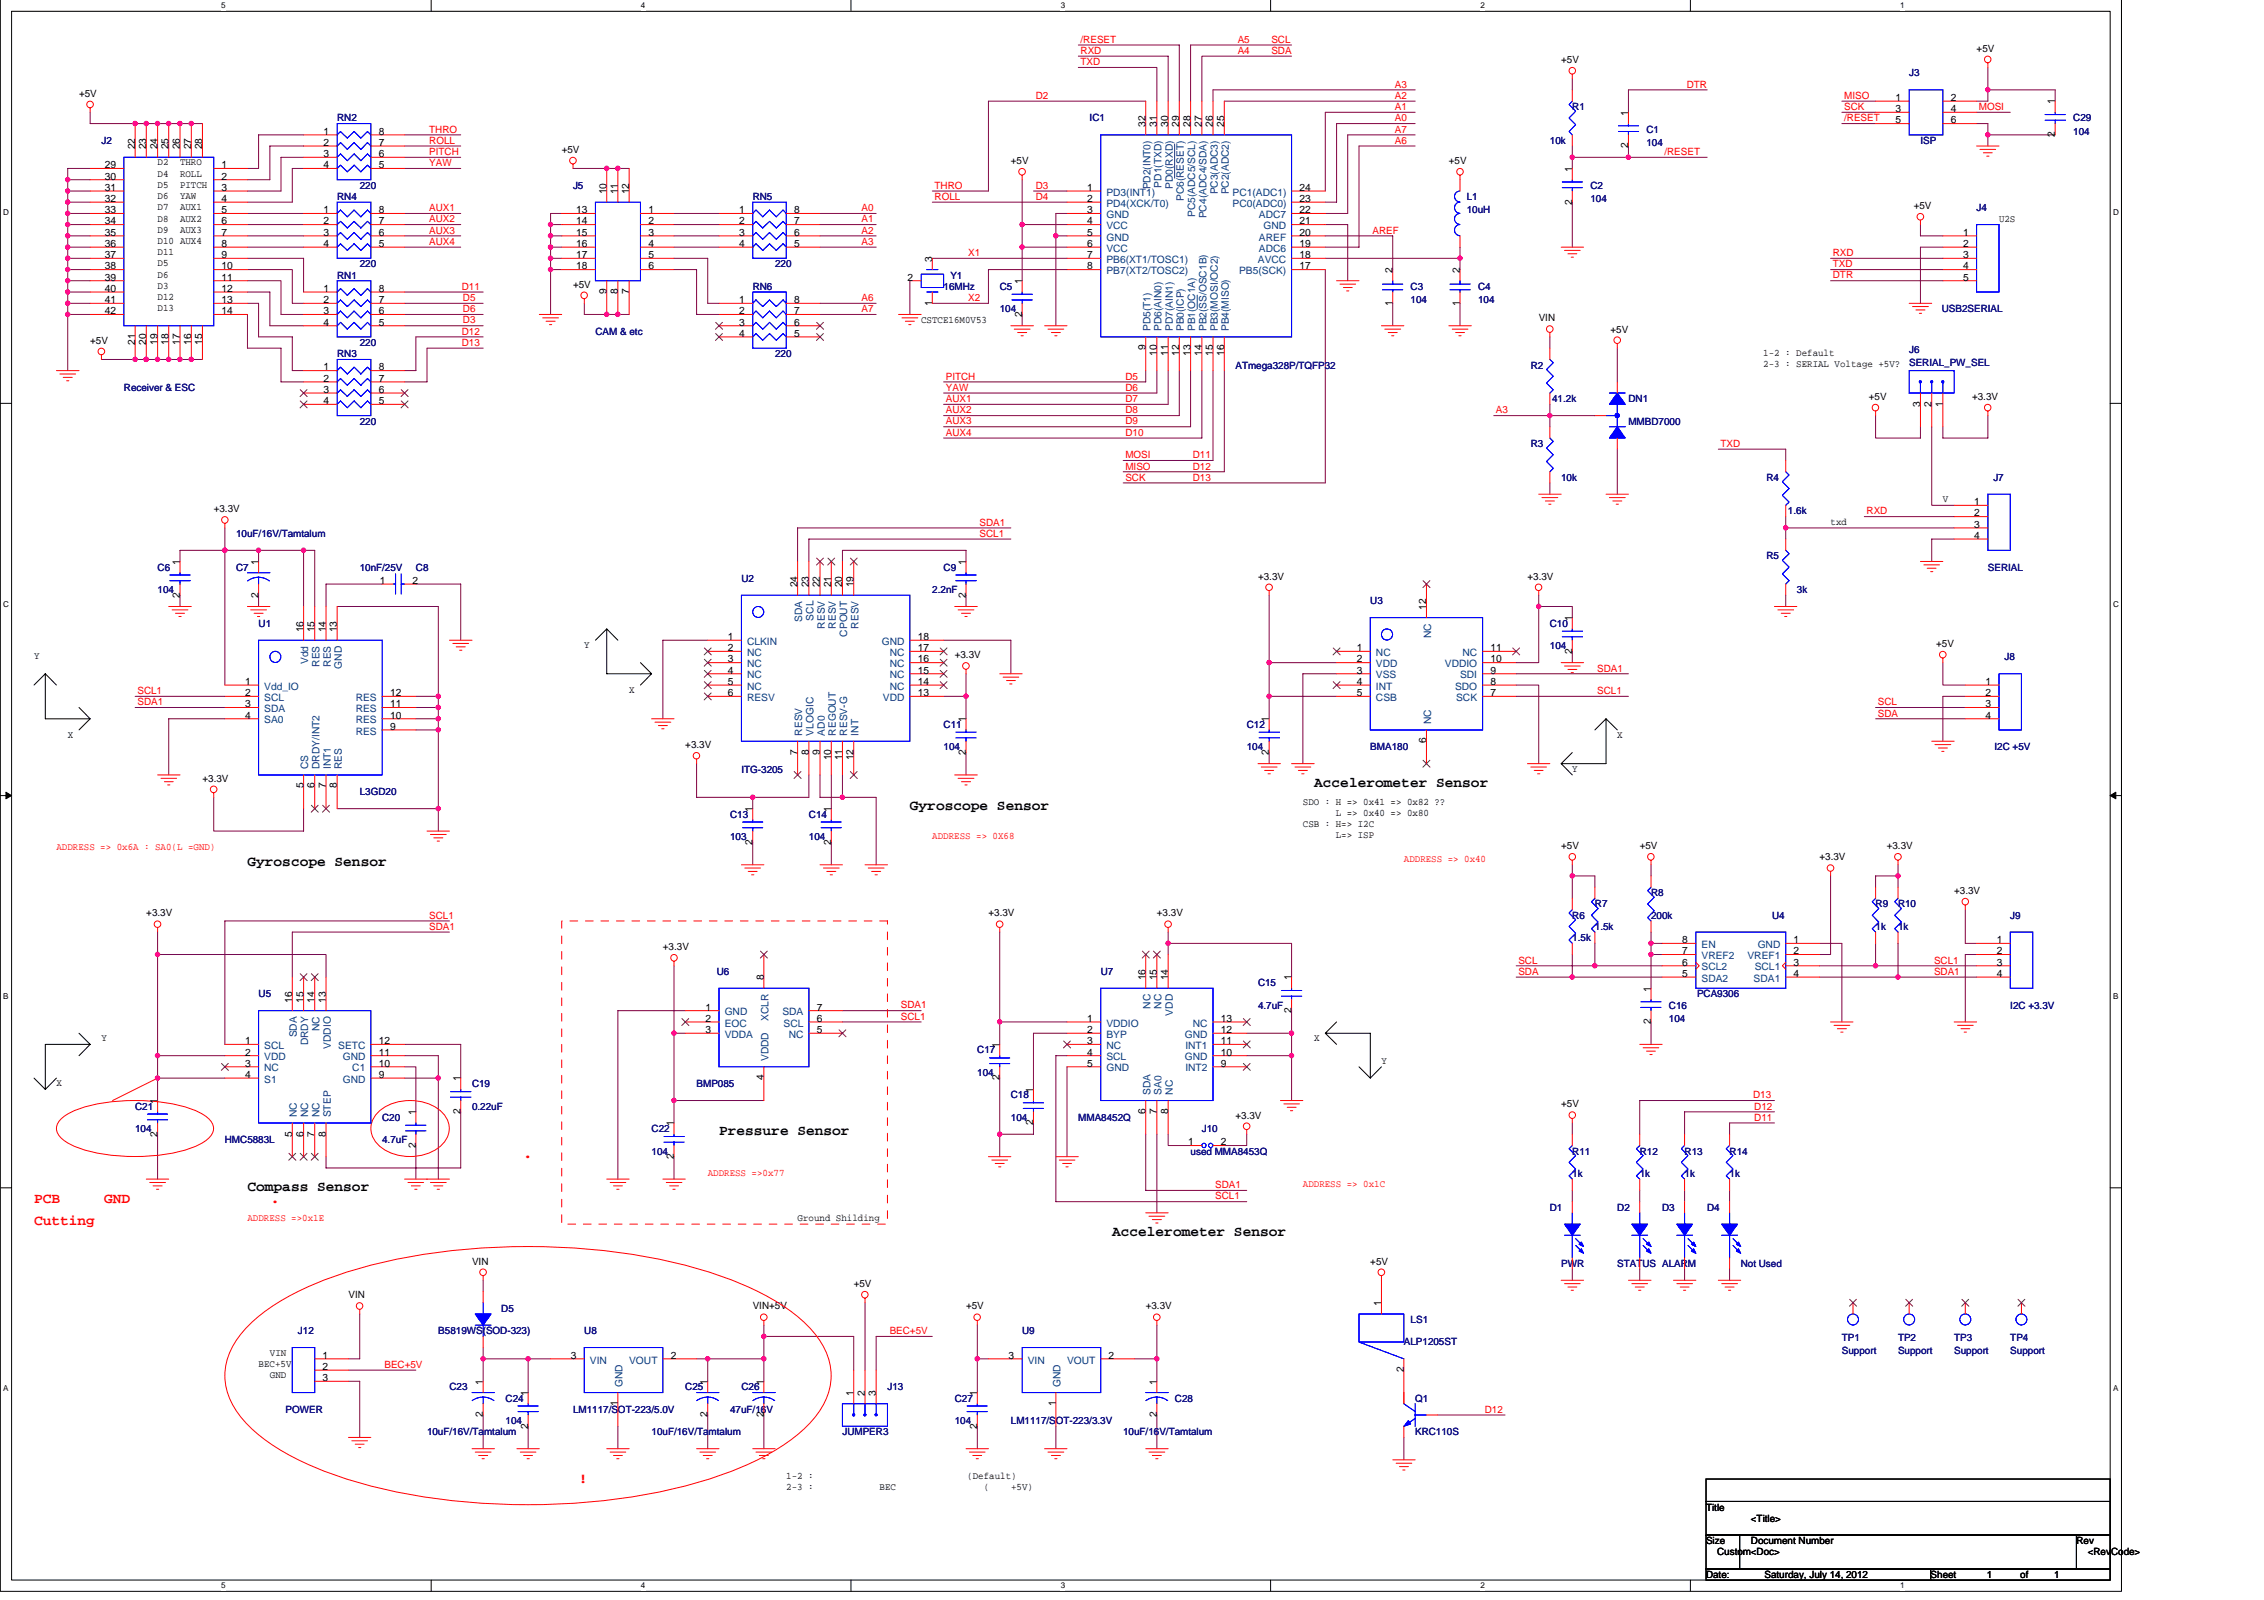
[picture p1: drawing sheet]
<svg xmlns="http://www.w3.org/2000/svg" width="297mm" height="210mm" viewBox="0 0 297 210" stroke-linecap="round" stroke-linejoin="round" font-family="sans-serif">
<defs><g id="words">
<g font-size="1.9">
<text x="119.4" y="106.2">Gyroscope Sensor</text>
<text x="172.4" y="103.3">Accelerometer Sensor</text>
<text x="32.5" y="113.6">Gyroscope Sensor</text>
<text x="94.3" y="148.9">Pressure Sensor</text>
<text x="32.5" y="156.3">Compass Sensor</text>
<text x="145.9" y="162.2">Accelerometer Sensor</text>
</g>
<g font-size="1.9" fill="#f00">
<text x="56" y="151.9">패턴이 작음.</text>
<text x="4.5" y="157.8">PCB에서 GND랑 연결되어 있음.</text>
<text x="4.5" y="160.7">Cutting 필요</text>
<text x="57.5" y="194.6">연결 하지 말시길!</text>
</g>
<g font-size="1.3" fill="#f00">
<text x="141.8" y="5.6">/RESET</text>
<text x="162.4" y="5.6">A5</text>
<text x="166.8" y="5.6">SCL</text>
<text x="141.8" y="7.1">RXD</text>
<text x="141.8" y="8.6">TXD</text>
<text x="162.4" y="7.1">A4</text>
<text x="166.8" y="7.1">SDA</text>
<text x="183" y="11.5">A3</text>
<text x="221.3" y="11.5">DTR</text>
<text x="56.3" y="17.4">THRO</text>
<text x="135.9" y="13">D2</text>
<text x="183" y="17.4">A7</text>
<text x="183" y="15.9">A0</text>
<text x="183" y="14.4">A1</text>
<text x="183" y="13">A2</text>
<text x="242" y="13">MISO</text>
<text x="242" y="14.4">SCK</text>
<text x="242" y="15.9">/RESET</text>
<text x="259.6" y="14.4">MOSI</text>
<text x="56.3" y="18.9">ROLL</text>
<text x="56.3" y="20.3">PITCH</text>
<text x="56.3" y="21.8">YAW</text>
<text x="183" y="18.9">A6</text>
<text x="218.4" y="20.3">/RESET</text>
<text x="56.3" y="27.7">AUX1</text>
<text x="56.3" y="29.2">AUX2</text>
<text x="113" y="27.7">A0</text>
<text x="113" y="29.2">A1</text>
<text x="122.6" y="24.8">THRO</text>
<text x="122.6" y="26.2">ROLL</text>
<text x="135.9" y="26.2">D4</text>
<text x="135.9" y="24.8">D3</text>
<text x="56.3" y="30.6">AUX3</text>
<text x="56.3" y="32.1">AUX4</text>
<text x="113" y="30.6">A2</text>
<text x="113" y="32.1">A3</text>
<text x="127" y="33.6">X1</text>
<text x="180.1" y="30.6">AREF</text>
<text x="240.5" y="33.6">RXD</text>
<text x="240.5" y="35.1">TXD</text>
<text x="60.6" y="38">D11</text>
<text x="60.7" y="39.5">D5</text>
<text x="60.7" y="41">D6</text>
<text x="113" y="41">A7</text>
<text x="113" y="39.5">A6</text>
<text x="127" y="39.5">X2</text>
<text x="240.5" y="36.5">DTR</text>
<text x="60.6" y="43.9">D12</text>
<text x="60.6" y="45.4">D13</text>
<text x="60.7" y="42.4">D3</text>
<text x="124.1" y="49.8">PITCH</text>
<text x="124.1" y="51.3">YAW</text>
<text x="124.1" y="52.7">AUX1</text>
<text x="147.7" y="52.7">D7</text>
<text x="147.7" y="49.8">D5</text>
<text x="147.7" y="51.3">D6</text>
<text x="124.1" y="55.7">AUX3</text>
<text x="124.1" y="57.2">AUX4</text>
<text x="124.1" y="54.2">AUX2</text>
<text x="147.7" y="54.2">D8</text>
<text x="147.7" y="55.7">D9</text>
<text x="147.7" y="57.2">D10</text>
<text x="196.3" y="54.2">A3</text>
<text x="225.7" y="58.6">TXD</text>
<text x="147.7" y="60.1">MOSI</text>
<text x="147.7" y="61.6">MISO</text>
<text x="147.7" y="63.1">SCK</text>
<text x="156.5" y="63.1">D13</text>
<text x="156.5" y="60.1">D11</text>
<text x="156.5" y="61.6">D12</text>
<text x="128.5" y="70.4">SCL1</text>
<text x="128.5" y="69">SDA1</text>
<text x="244.9" y="67.5">RXD</text>
<text x="209.5" y="88.1">SDA1</text>
<text x="18" y="91.1">SCL1</text>
<text x="18" y="92.5">SDA1</text>
<text x="209.5" y="91.1">SCL1</text>
<text x="246.4" y="94">SDA</text>
<text x="246.4" y="92.5">SCL</text>
<text x="7.4" y="111.5">ADDRESS =&gt; 0x6A : SA0(L =GND)</text>
<text x="122.3" y="110.1">ADDRESS =&gt; 0X68</text>
<text x="184.2" y="113">ADDRESS =&gt; 0x40</text>
<text x="56.3" y="122">SDA1</text>
<text x="56.3" y="120.5">SCL1</text>
<text x="199.2" y="126.4">SCL</text>
<text x="199.2" y="127.9">SDA</text>
<text x="253.7" y="126.4">SCL1</text>
<text x="253.7" y="127.9">SDA1</text>
<text x="118.2" y="132.3">SDA1</text>
<text x="118.2" y="133.8">SCL1</text>
<text x="230" y="144.1">D13</text>
<text x="230.2" y="147">D11</text>
<text x="230.2" y="145.6">D12</text>
<text x="92.9" y="154.3">ADDRESS =&gt;0x77</text>
<text x="159.4" y="155.9">SDA1</text>
<text x="170.9" y="155.7">ADDRESS =&gt; 0x1C</text>
<text x="32.5" y="160.2">ADDRESS =&gt;0x1E</text>
<text x="159.4" y="157.4">SCL1</text>
<text x="50.4" y="179.5">BEC+5V</text>
<text x="116.7" y="175">BEC+5V</text>
<text x="194.8" y="185.3">D12</text>
</g>
<g font-size="1.3">
<text x="204.8" y="8.3">+5V</text>
<text x="259.3" y="6.8">+5V</text>
<text x="10.4" y="12.7">+5V</text>
<text x="42.5" y="17.7">1</text>
<text x="49.7" y="17.7">8</text>
<text x="150.3" y="16.7" transform="rotate(-90 150.3 16.7)">32</text>
<text x="151.8" y="16.7" transform="rotate(-90 151.8 16.7)">31</text>
<text x="153.2" y="16.7" transform="rotate(-90 153.2 16.7)">30</text>
<text x="154.7" y="16.7" transform="rotate(-90 154.7 16.7)">29</text>
<text x="156.2" y="16.7" transform="rotate(-90 156.2 16.7)">28</text>
<text x="157.7" y="16.7" transform="rotate(-90 157.7 16.7)">27</text>
<text x="159.1" y="16.7" transform="rotate(-90 159.1 16.7)">26</text>
<text x="160.6" y="16.7" transform="rotate(-90 160.6 16.7)">25</text>
<text x="213.6" y="15.2" transform="rotate(-90 213.6 15.2)">1</text>
<text x="248.7" y="13.3">1</text>
<text x="248.7" y="14.7">3</text>
<text x="248.7" y="16.2">5</text>
<text x="255.9" y="13.3">2</text>
<text x="255.9" y="14.7">4</text>
<text x="255.9" y="16.2">6</text>
<text x="269.6" y="18" transform="rotate(-90 269.6 18)">2</text>
<text x="269.6" y="13.7" transform="rotate(-90 269.6 13.7)">1</text>
<text x="13.7" y="23.6">30</text>
<text x="13.7" y="22.1">29</text>
<text x="17.7" y="19.6" transform="rotate(-90 17.7 19.6)">22</text>
<text x="19.2" y="19.6" transform="rotate(-90 19.2 19.6)">23</text>
<text x="20.7" y="19.6" transform="rotate(-90 20.7 19.6)">24</text>
<text x="20.7" y="21.7">D2</text>
<text x="20.7" y="23.2">D4</text>
<text x="22.1" y="19.6" transform="rotate(-90 22.1 19.6)">25</text>
<text x="23.6" y="19.6" transform="rotate(-90 23.6 19.6)">26</text>
<text x="23.6" y="21.7">THRO</text>
<text x="23.6" y="23.2">ROLL</text>
<text x="25.1" y="19.6" transform="rotate(-90 25.1 19.6)">27</text>
<text x="26.5" y="19.6" transform="rotate(-90 26.5 19.6)">28</text>
<text x="29.1" y="22.1">1</text>
<text x="29.1" y="23.6">2</text>
<text x="42.5" y="19.1">2</text>
<text x="42.5" y="20.6">3</text>
<text x="42.5" y="22.1">4</text>
<text x="49.7" y="22.1">5</text>
<text x="49.7" y="20.6">6</text>
<text x="49.7" y="19.1">7</text>
<text x="73.7" y="20">+5V</text>
<text x="132.6" y="21.5">+5V</text>
<text x="190.1" y="21.5">+5V</text>
<text x="206.3" y="22.5" transform="rotate(-90 206.3 22.5)">1</text>
<text x="213.6" y="19.5" transform="rotate(-90 213.6 19.5)">2</text>
<text x="13.7" y="25">31</text>
<text x="13.7" y="26.5">32</text>
<text x="13.7" y="28">33</text>
<text x="13.7" y="29.4">34</text>
<text x="20.7" y="27.6">D7</text>
<text x="20.7" y="29.1">D8</text>
<text x="20.7" y="24.6">D5</text>
<text x="20.7" y="26.1">D6</text>
<text x="23.6" y="24.6">PITCH</text>
<text x="23.6" y="26.1">YAW</text>
<text x="23.6" y="27.6">AUX1</text>
<text x="23.6" y="29.1">AUX2</text>
<text x="29.1" y="25">3</text>
<text x="29.1" y="26.5">4</text>
<text x="29.1" y="28">5</text>
<text x="29.1" y="29.4">6</text>
<text x="42.5" y="28">1</text>
<text x="42.5" y="29.4">2</text>
<text x="49.7" y="29.4">7</text>
<text x="49.7" y="28">8</text>
<text x="75.6" y="29.4">14</text>
<text x="75.6" y="28">13</text>
<text x="79.6" y="25.5" transform="rotate(-90 79.6 25.5)">10</text>
<text x="81" y="25.5" transform="rotate(-90 81 25.5)">11</text>
<text x="82.5" y="25.5" transform="rotate(-90 82.5 25.5)">12</text>
<text x="85.1" y="28">1</text>
<text x="85.1" y="29.4">2</text>
<text x="97" y="28">1</text>
<text x="97" y="29.4">2</text>
<text x="104.2" y="29.4">7</text>
<text x="104.2" y="28">8</text>
<text x="142.6" y="25">1</text>
<text x="142.6" y="26.5">2</text>
<text x="142.6" y="28">3</text>
<text x="142.6" y="29.4">4</text>
<text x="170.5" y="26.5">23</text>
<text x="170.5" y="25">24</text>
<text x="170.5" y="28">22</text>
<text x="170.5" y="29.4">21</text>
<text x="206.3" y="26.8" transform="rotate(-90 206.3 26.8)">2</text>
<text x="251.1" y="27.4">+5V</text>
<text x="262.3" y="29.1">U2S</text>
<text x="13.7" y="30.9">35</text>
<text x="13.7" y="32.4">36</text>
<text x="13.7" y="33.9">37</text>
<text x="13.7" y="35.3">38</text>
<text x="20.7" y="30.5">D9</text>
<text x="20.7" y="32">D10 AUX4</text>
<text x="20.7" y="33.5">D11</text>
<text x="20.7" y="34.9">D5</text>
<text x="23.6" y="30.5">AUX3</text>
<text x="29.1" y="30.9">7</text>
<text x="29.1" y="32.4">8</text>
<text x="29.1" y="33.9">9</text>
<text x="29.1" y="35.3">10</text>
<text x="42.5" y="30.9">3</text>
<text x="42.5" y="32.4">4</text>
<text x="49.7" y="32.4">5</text>
<text x="49.7" y="30.9">6</text>
<text x="75.6" y="33.9">17</text>
<text x="75.6" y="35.3">18</text>
<text x="75.6" y="30.9">15</text>
<text x="75.6" y="32.4">16</text>
<text x="85.1" y="30.9">3</text>
<text x="85.1" y="32.4">4</text>
<text x="85.1" y="33.9">5</text>
<text x="85.1" y="35.3">6</text>
<text x="97" y="30.9">3</text>
<text x="97" y="32.4">4</text>
<text x="104.2" y="32.4">5</text>
<text x="104.2" y="30.9">6</text>
<text x="122.3" y="34.3" transform="rotate(-90 122.3 34.3)">3</text>
<text x="142.6" y="30.9">5</text>
<text x="142.6" y="32.4">6</text>
<text x="142.6" y="33.9">7</text>
<text x="142.6" y="35.3">8</text>
<text x="170.5" y="33.9">18</text>
<text x="170.5" y="35.3">17</text>
<text x="170.5" y="32.4">19</text>
<text x="170.5" y="30.9">20</text>
<text x="182.7" y="35.8" transform="rotate(-90 182.7 35.8)">2</text>
<text x="191.5" y="35.8" transform="rotate(-90 191.5 35.8)">2</text>
<text x="257.6" y="30.9">1</text>
<text x="257.6" y="32.4">2</text>
<text x="257.6" y="33.9">3</text>
<text x="257.6" y="35.3">4</text>
<text x="13.7" y="36.8">39</text>
<text x="13.7" y="38.3">40</text>
<text x="13.7" y="39.8">41</text>
<text x="13.7" y="41.2">42</text>
<text x="20.7" y="36.4">D6</text>
<text x="20.7" y="37.9">D3</text>
<text x="20.7" y="39.4">D12</text>
<text x="20.7" y="40.9">D13</text>
<text x="29.1" y="36.8">11</text>
<text x="29.1" y="38.3">12</text>
<text x="29.1" y="39.8">13</text>
<text x="29.1" y="41.2">14</text>
<text x="42.5" y="38.3">1</text>
<text x="42.5" y="39.8">2</text>
<text x="42.5" y="41.2">3</text>
<text x="49.7" y="41.2">6</text>
<text x="49.7" y="39.8">7</text>
<text x="49.7" y="38.3">8</text>
<text x="75.2" y="37.7">+5V</text>
<text x="79.6" y="38.6" transform="rotate(-90 79.6 38.6)">9</text>
<text x="81" y="38.6" transform="rotate(-90 81 38.6)">8</text>
<text x="82.5" y="38.6" transform="rotate(-90 82.5 38.6)">7</text>
<text x="97" y="39.8">1</text>
<text x="97" y="41.2">2</text>
<text x="104.2" y="41.2">7</text>
<text x="104.2" y="39.8">8</text>
<text x="119.1" y="36.8">2</text>
<text x="122.3" y="40.1" transform="rotate(-90 122.3 40.1)">1</text>
<text x="134.1" y="41.6" transform="rotate(-90 134.1 41.6)">2</text>
<text x="134.1" y="37.3" transform="rotate(-90 134.1 37.3)">1</text>
<text x="182.7" y="40.1" transform="rotate(-90 182.7 40.1)">1</text>
<text x="191.5" y="40.1" transform="rotate(-90 191.5 40.1)">1</text>
<text x="257.6" y="36.8">5</text>
<text x="11.8" y="45.1">+5V</text>
<text x="17.7" y="45.3" transform="rotate(-90 17.7 45.3)">21</text>
<text x="19.2" y="45.3" transform="rotate(-90 19.2 45.3)">20</text>
<text x="20.7" y="45.3" transform="rotate(-90 20.7 45.3)">19</text>
<text x="22.1" y="45.3" transform="rotate(-90 22.1 45.3)">18</text>
<text x="23.6" y="45.3" transform="rotate(-90 23.6 45.3)">17</text>
<text x="25.1" y="45.3" transform="rotate(-90 25.1 45.3)">16</text>
<text x="26.5" y="45.3" transform="rotate(-90 26.5 45.3)">15</text>
<text x="42.5" y="42.7">4</text>
<text x="49.7" y="42.7">5</text>
<text x="97" y="42.7">3</text>
<text x="97" y="44.2">4</text>
<text x="104.2" y="44.2">5</text>
<text x="104.2" y="42.7">6</text>
<text x="120.9" y="42.3">CSTCE16M0V53</text>
<text x="150.3" y="46" transform="rotate(-90 150.3 46)">9</text>
<text x="151.8" y="46.7" transform="rotate(-90 151.8 46.7)">10</text>
<text x="153.2" y="46.7" transform="rotate(-90 153.2 46.7)">11</text>
<text x="154.7" y="46.7" transform="rotate(-90 154.7 46.7)">12</text>
<text x="156.2" y="46.7" transform="rotate(-90 156.2 46.7)">13</text>
<text x="157.7" y="46.7" transform="rotate(-90 157.7 46.7)">14</text>
<text x="159.1" y="46.7" transform="rotate(-90 159.1 46.7)">15</text>
<text x="160.6" y="46.7" transform="rotate(-90 160.6 46.7)">16</text>
<text x="201.9" y="42.1">VIN</text>
<text x="211.3" y="43.6">+5V</text>
<text x="231.4" y="46.7">1-2 : Default</text>
<text x="42.5" y="48.6">1</text>
<text x="42.5" y="50.1">2</text>
<text x="42.5" y="51.5">3</text>
<text x="42.5" y="53">4</text>
<text x="49.7" y="53">5</text>
<text x="49.7" y="51.5">6</text>
<text x="49.7" y="50.1">7</text>
<text x="49.7" y="48.6">8</text>
<text x="231.4" y="48.2">2-3 : SERIAL Voltage +5V?</text>
<text x="245.2" y="52.5">+5V</text>
<text x="251.9" y="53.3" transform="rotate(-90 251.9 53.3)">3</text>
<text x="253.4" y="53.3" transform="rotate(-90 253.4 53.3)">2</text>
<text x="254.9" y="53.3" transform="rotate(-90 254.9 53.3)">1</text>
<text x="258.7" y="52.5">+3.3V</text>
<text x="254.9" y="65.9">V</text>
<text x="28" y="67.2">+3.3V</text>
<text x="240.2" y="68.8">txd</text>
<text x="259" y="66.3">1</text>
<text x="259" y="67.8">2</text>
<text x="259" y="69.2">3</text>
<text x="259" y="70.7">4</text>
<text x="23.6" y="74.1" transform="rotate(-90 23.6 74.1)">1</text>
<text x="33.9" y="74.1" transform="rotate(-90 33.9 74.1)">1</text>
<text x="49.8" y="76.6">1</text>
<text x="54.1" y="76.6">2</text>
<text x="104.6" y="77" transform="rotate(-90 104.6 77)">24</text>
<text x="106.1" y="77" transform="rotate(-90 106.1 77)">23</text>
<text x="107.6" y="77" transform="rotate(-90 107.6 77)">22</text>
<text x="109" y="77" transform="rotate(-90 109 77)">21</text>
<text x="110.5" y="77" transform="rotate(-90 110.5 77)">20</text>
<text x="112" y="77" transform="rotate(-90 112 77)">19</text>
<text x="126.7" y="74.1" transform="rotate(-90 126.7 74.1)">1</text>
<text x="165.1" y="76">+3.3V</text>
<text x="200.4" y="76">+3.3V</text>
<text x="23.6" y="78.4" transform="rotate(-90 23.6 78.4)">2</text>
<text x="33.9" y="78.4" transform="rotate(-90 33.9 78.4)">2</text>
<text x="39.8" y="83" transform="rotate(-90 39.8 83)">16</text>
<text x="41.3" y="83" transform="rotate(-90 41.3 83)">15</text>
<text x="42.8" y="83" transform="rotate(-90 42.8 83)">14</text>
<text x="44.2" y="83" transform="rotate(-90 44.2 83)">13</text>
<text x="95.5" y="84">1</text>
<text x="120.4" y="84">18</text>
<text x="126.7" y="78.4" transform="rotate(-90 126.7 78.4)">2</text>
<text x="187.1" y="80" transform="rotate(-90 187.1 80)">12</text>
<text x="206.3" y="81.5" transform="rotate(-90 206.3 81.5)">1</text>
<text x="4.5" y="86.5">Y</text>
<text x="32.1" y="89.9">1</text>
<text x="76.7" y="85">Y</text>
<text x="95.5" y="86.9">3</text>
<text x="95.5" y="85.4">2</text>
<text x="95.5" y="88.4">4</text>
<text x="95.5" y="89.9">5</text>
<text x="120.4" y="85.4">17</text>
<text x="120.4" y="86.9">16</text>
<text x="120.4" y="88.4">15</text>
<text x="120.4" y="89.9">14</text>
<text x="125.3" y="86.3">+3.3V</text>
<text x="178" y="89.9">4</text>
<text x="178" y="88.4">3</text>
<text x="178" y="85.4">1</text>
<text x="178" y="86.9">2</text>
<text x="195.6" y="86.9">10</text>
<text x="195.6" y="85.4">11</text>
<text x="195.6" y="88.4">9</text>
<text x="195.6" y="89.9">8</text>
<text x="206.3" y="85.8" transform="rotate(-90 206.3 85.8)">2</text>
<text x="254" y="84.9">+5V</text>
<text x="260.5" y="89.9">1</text>
<text x="32.1" y="94.3">4</text>
<text x="32.1" y="92.8">3</text>
<text x="32.1" y="91.3">2</text>
<text x="51.2" y="91.3">12</text>
<text x="51.2" y="92.8">11</text>
<text x="51.2" y="94.3">10</text>
<text x="51.2" y="95.7">9</text>
<text x="82.5" y="90.9">X</text>
<text x="95.5" y="91.3">6</text>
<text x="120.4" y="91.3">13</text>
<text x="126.7" y="94.7" transform="rotate(-90 126.7 94.7)">1</text>
<text x="166.5" y="94.7" transform="rotate(-90 166.5 94.7)">1</text>
<text x="178" y="91.3">5</text>
<text x="195.6" y="91.3">7</text>
<text x="260.5" y="91.3">2</text>
<text x="260.5" y="92.8">3</text>
<text x="260.5" y="94.3">4</text>
<text x="8.9" y="96.8">X</text>
<text x="89.9" y="98.1">+3.3V</text>
<text x="104.6" y="99" transform="rotate(-90 104.6 99)">7</text>
<text x="106.1" y="99" transform="rotate(-90 106.1 99)">8</text>
<text x="107.6" y="99" transform="rotate(-90 107.6 99)">9</text>
<text x="109" y="99.8" transform="rotate(-90 109 99.8)">10</text>
<text x="110.5" y="99.8" transform="rotate(-90 110.5 99.8)">11</text>
<text x="112" y="99.8" transform="rotate(-90 112 99.8)">12</text>
<text x="126.7" y="99" transform="rotate(-90 126.7 99)">2</text>
<text x="166.5" y="99" transform="rotate(-90 166.5 99)">2</text>
<text x="187.1" y="97.5" transform="rotate(-90 187.1 97.5)">6</text>
<text x="206.3" y="101.2">Y</text>
<text x="212.2" y="96.8">X</text>
<text x="26.6" y="102.6">+3.3V</text>
<text x="39.8" y="103.4" transform="rotate(-90 39.8 103.4)">5</text>
<text x="41.3" y="103.4" transform="rotate(-90 41.3 103.4)">6</text>
<text x="42.8" y="103.4" transform="rotate(-90 42.8 103.4)">7</text>
<text x="44.2" y="103.4" transform="rotate(-90 44.2 103.4)">8</text>
<text x="98.7" y="106.5" transform="rotate(-90 98.7 106.5)">1</text>
<text x="109" y="106.5" transform="rotate(-90 109 106.5)">1</text>
<text x="170.9" y="105.7">SDO : H =&gt; 0x41 =&gt; 0x82 ??</text>
<text x="175.3" y="107.1">L =&gt; 0x40 =&gt; 0x80</text>
<text x="98.7" y="110.8" transform="rotate(-90 98.7 110.8)">2</text>
<text x="109" y="110.8" transform="rotate(-90 109 110.8)">2</text>
<text x="170.9" y="108.5">CSB : H=&gt; I2C</text>
<text x="175.3" y="109.9">L=&gt; ISP</text>
<text x="204.8" y="111.4">+5V</text>
<text x="215.1" y="111.4">+5V</text>
<text x="238.7" y="112.9">+3.3V</text>
<text x="247.5" y="111.4">+3.3V</text>
<text x="256.4" y="117.3">+3.3V</text>
<text x="19.2" y="120.2">+3.3V</text>
<text x="87" y="124.7">+3.3V</text>
<text x="129.7" y="120.2">+3.3V</text>
<text x="151.8" y="120.2">+3.3V</text>
<text x="220.7" y="125.2">7</text>
<text x="220.7" y="123.7">8</text>
<text x="235.3" y="125.2">2</text>
<text x="235.3" y="123.7">1</text>
<text x="262" y="123.7">1</text>
<text x="262" y="125.2">2</text>
<text x="38.3" y="131.6" transform="rotate(-90 38.3 131.6)">16</text>
<text x="39.8" y="131.6" transform="rotate(-90 39.8 131.6)">15</text>
<text x="41.3" y="131.6" transform="rotate(-90 41.3 131.6)">14</text>
<text x="42.8" y="131.6" transform="rotate(-90 42.8 131.6)">13</text>
<text x="100.2" y="128.6" transform="rotate(-90 100.2 128.6)">8</text>
<text x="150.3" y="128.6" transform="rotate(-90 150.3 128.6)">16</text>
<text x="151.8" y="128.6" transform="rotate(-90 151.8 128.6)">15</text>
<text x="153.2" y="128.6" transform="rotate(-90 153.2 128.6)">14</text>
<text x="169.4" y="128.6" transform="rotate(-90 169.4 128.6)">1</text>
<text x="216.6" y="130.1" transform="rotate(-90 216.6 130.1)">1</text>
<text x="220.7" y="128.2">5</text>
<text x="220.7" y="126.7">6</text>
<text x="235.3" y="126.7">3</text>
<text x="235.3" y="128.2">4</text>
<text x="262" y="126.7">3</text>
<text x="262" y="128.2">4</text>
<text x="13.3" y="136.6">Y</text>
<text x="32.1" y="137">1</text>
<text x="49.7" y="137">12</text>
<text x="92.6" y="135.5">3</text>
<text x="92.6" y="132.6">1</text>
<text x="92.6" y="134">2</text>
<text x="107.2" y="132.6">7</text>
<text x="107.2" y="135.5">5</text>
<text x="107.2" y="134">6</text>
<text x="131.1" y="137.5" transform="rotate(-90 131.1 137.5)">1</text>
<text x="142.6" y="137">3</text>
<text x="142.6" y="134">1</text>
<text x="142.6" y="135.5">2</text>
<text x="160.2" y="134">13</text>
<text x="160.2" y="135.5">12</text>
<text x="160.2" y="137">11</text>
<text x="169.4" y="132.9" transform="rotate(-90 169.4 132.9)">2</text>
<text x="172.4" y="136.6">X</text>
<text x="216.6" y="134.4" transform="rotate(-90 216.6 134.4)">2</text>
<text x="7.4" y="142.5">X</text>
<text x="32.1" y="141.4">4</text>
<text x="32.1" y="139.9">3</text>
<text x="32.1" y="138.5">2</text>
<text x="49.7" y="138.5">11</text>
<text x="49.7" y="141.4">9</text>
<text x="49.7" y="139.9">10</text>
<text x="60.4" y="141.9" transform="rotate(-90 60.4 141.9)">1</text>
<text x="100.2" y="141.7" transform="rotate(-90 100.2 141.7)">4</text>
<text x="131.1" y="141.7" transform="rotate(-90 131.1 141.7)">2</text>
<text x="135.6" y="143.3" transform="rotate(-90 135.6 143.3)">1</text>
<text x="142.6" y="139.9">5</text>
<text x="142.6" y="138.5">4</text>
<text x="160.2" y="138.5">10</text>
<text x="160.2" y="139.9">9</text>
<text x="181.2" y="139.6">Y</text>
<text x="20.7" y="149.1" transform="rotate(-90 20.7 149.1)">2</text>
<text x="20.7" y="144.8" transform="rotate(-90 20.7 144.8)">1</text>
<text x="38.3" y="149.1" transform="rotate(-90 38.3 149.1)">5</text>
<text x="39.8" y="149.1" transform="rotate(-90 39.8 149.1)">6</text>
<text x="41.3" y="149.1" transform="rotate(-90 41.3 149.1)">7</text>
<text x="42.8" y="149.1" transform="rotate(-90 42.8 149.1)">8</text>
<text x="54.5" y="146.3" transform="rotate(-90 54.5 146.3)">1</text>
<text x="60.4" y="146.2" transform="rotate(-90 60.4 146.2)">2</text>
<text x="88.4" y="147.8" transform="rotate(-90 88.4 147.8)">1</text>
<text x="135.6" y="147.6" transform="rotate(-90 135.6 147.6)">2</text>
<text x="150.3" y="146.2" transform="rotate(-90 150.3 146.2)">6</text>
<text x="151.8" y="146.2" transform="rotate(-90 151.8 146.2)">7</text>
<text x="153.2" y="146.2" transform="rotate(-90 153.2 146.2)">8</text>
<text x="162.1" y="146.7">+3.3V</text>
<text x="204.8" y="145.3">+5V</text>
<text x="54.5" y="150.6" transform="rotate(-90 54.5 150.6)">2</text>
<text x="88.4" y="152.1" transform="rotate(-90 88.4 152.1)">2</text>
<text x="155.9" y="150.3">1</text>
<text x="160.2" y="150.3">2</text>
<text x="104.6" y="160.2">Ground Shilding</text>
<text x="61.9" y="165.9">VIN</text>
<text x="179.8" y="165.9">+5V</text>
<text x="45.7" y="170.3">VIN</text>
<text x="98.8" y="171.8">VIN+5V</text>
<text x="112" y="168.8">+5V</text>
<text x="126.7" y="171.8">+5V</text>
<text x="150.3" y="171.8">+3.3V</text>
<text x="181.2" y="171.3" transform="rotate(-90 181.2 171.3)">1</text>
<text x="33.9" y="179.3">BEC+5V</text>
<text x="35.4" y="177.8">VIN</text>
<text x="42.3" y="178.2">1</text>
<text x="42.3" y="179.7">2</text>
<text x="74.9" y="178.2">3</text>
<text x="88" y="178.2">2</text>
<text x="132.3" y="178.2">3</text>
<text x="145.5" y="178.2">2</text>
<text x="35.4" y="180.8">GND</text>
<text x="42.3" y="181.2">3</text>
<text x="63.4" y="185.9" transform="rotate(-90 63.4 185.9)">2</text>
<text x="63.4" y="181.7" transform="rotate(-90 63.4 181.7)">1</text>
<text x="69.3" y="183.1" transform="rotate(-90 69.3 183.1)">1</text>
<text x="81" y="184.5" transform="rotate(-90 81 184.5)">1</text>
<text x="92.8" y="185.9" transform="rotate(-90 92.8 185.9)">2</text>
<text x="92.8" y="181.7" transform="rotate(-90 92.8 181.7)">1</text>
<text x="100.2" y="185.9" transform="rotate(-90 100.2 185.9)">2</text>
<text x="100.2" y="181.7" transform="rotate(-90 100.2 181.7)">1</text>
<text x="112" y="183.1" transform="rotate(-90 112 183.1)">1</text>
<text x="113.5" y="183.1" transform="rotate(-90 113.5 183.1)">2</text>
<text x="114.9" y="183.1" transform="rotate(-90 114.9 183.1)">3</text>
<text x="128.2" y="183.1" transform="rotate(-90 128.2 183.1)">1</text>
<text x="138.5" y="184.5" transform="rotate(-90 138.5 184.5)">1</text>
<text x="151.8" y="185.9" transform="rotate(-90 151.8 185.9)">2</text>
<text x="151.8" y="181.7" transform="rotate(-90 151.8 181.7)">1</text>
<text x="184.2" y="180" transform="rotate(-90 184.2 180)">2</text>
<text x="69.3" y="187.4" transform="rotate(-90 69.3 187.4)">2</text>
<text x="128.2" y="187.4" transform="rotate(-90 128.2 187.4)">2</text>
<text x="103.2" y="195.5">2-3 :</text>
<text x="103.2" y="194.1">1-2 :</text>
<text x="115.4" y="195.5">BEC</text>
<text x="126.9" y="194.1">(Default)</text>
<text x="129.1" y="195.5">(</text>
<text x="132.7" y="195.5">+5V)</text>
<text x="223.8" y="198.2">Title</text>
<text x="223.8" y="202.6">Size</text>
<text x="229.7" y="202.6">Document Number</text>
<text x="229.7" y="199.6">&lt;Title&gt;</text>
<text x="272.4" y="202.6">Rev</text>
<text x="223.8" y="207">Date:</text>
<text x="225.3" y="204">Custom&lt;Doc&gt;</text>
<text x="231.5" y="207">Saturday, July 14, 2012</text>
<text x="253.3" y="207">Sheet</text>
<text x="260.7" y="207">1</text>
<text x="265.1" y="207">of</text>
<text x="269.5" y="207">1</text>
<text x="273.9" y="204">&lt;RevCode&gt;</text>
</g>
<g font-size="1.3" fill="#000080">
<text x="250.5" y="10">J3</text>
<text x="44.2" y="15.9">RN2</text>
<text x="143" y="15.9">IC1</text>
<text x="206.3" y="14.5">R1</text>
<text x="216" y="17.4">C1</text>
<text x="272" y="15.9">C29</text>
<text x="272" y="17.7">104</text>
<text x="13.3" y="18.9">J2</text>
<text x="203.3" y="18.9">10k</text>
<text x="216" y="19.2">104</text>
<text x="252" y="18.9">ISP</text>
<text x="44.2" y="26.2">RN4</text>
<text x="47.2" y="24.8">220</text>
<text x="75.2" y="24.8">J5</text>
<text x="98.8" y="26.2">RN5</text>
<text x="192.4" y="26.2">L1</text>
<text x="192.4" y="28">10uH</text>
<text x="208.7" y="24.8">C2</text>
<text x="208.7" y="26.5">104</text>
<text x="259.3" y="27.7">J4</text>
<text x="47.2" y="35.1">220</text>
<text x="101.7" y="35.1">220</text>
<text x="44.2" y="36.6">RN1</text>
<text x="98.8" y="38">RN6</text>
<text x="123.8" y="38">16MHz</text>
<text x="124.7" y="36.6">Y1</text>
<text x="131.2" y="38">C5</text>
<text x="131.2" y="41">104</text>
<text x="185.1" y="38">C3</text>
<text x="185.1" y="39.8">104</text>
<text x="193.9" y="38">C4</text>
<text x="193.9" y="39.8">104</text>
<text x="254.8" y="41">USB2SERIAL</text>
<text x="44.2" y="46.9">RN3</text>
<text x="47.2" y="45.4">220</text>
<text x="78.1" y="43.9">CAM &amp; etc</text>
<text x="101.7" y="46.9">220</text>
<text x="250.5" y="46.3">J6</text>
<text x="16.3" y="51.3">Receiver &amp; ESC</text>
<text x="162.1" y="48.3">ATmega328P/TQFP32</text>
<text x="200.8" y="48.3">R2</text>
<text x="203.6" y="52.7">41.2k</text>
<text x="213.7" y="52.7">DN1</text>
<text x="250.5" y="48">SERIAL_PW_SEL</text>
<text x="47.2" y="55.7">220</text>
<text x="200.8" y="58.7">R3</text>
<text x="213.7" y="55.7">MMBD7000</text>
<text x="204.8" y="63.1">10k</text>
<text x="231.8" y="63.1">R4</text>
<text x="261.5" y="63.1">J7</text>
<text x="31" y="70.4">10uF/16V/Tamtalum</text>
<text x="234.6" y="67.5">1.6k</text>
<text x="20.7" y="74.8">C6</text>
<text x="20.7" y="77.8">104</text>
<text x="31" y="74.8">C7</text>
<text x="47.2" y="74.8">10nF/25V</text>
<text x="54.6" y="74.8">C8</text>
<text x="97.3" y="76.3">U2</text>
<text x="122.3" y="77.8">2.2nF</text>
<text x="123.8" y="74.8">C9</text>
<text x="231.8" y="73.4">R5</text>
<text x="235.8" y="77.8">3k</text>
<text x="260.8" y="74.8">SERIAL</text>
<text x="33.9" y="82.2">U1</text>
<text x="179.8" y="79.3">U3</text>
<text x="203.3" y="82.2">C10</text>
<text x="203.3" y="85.2">104</text>
<text x="263" y="86.6">J8</text>
<text x="123.8" y="95.5">C11</text>
<text x="163.6" y="95.5">C12</text>
<text x="97.3" y="101.4">ITG-3205</text>
<text x="123.8" y="98.4">104</text>
<text x="163.6" y="98.4">104</text>
<text x="179.8" y="98.4">BMA180</text>
<text x="261.7" y="98.4">I2C +5V</text>
<text x="47.2" y="104.3">L3GD20</text>
<text x="95.8" y="107.3">C13</text>
<text x="106.1" y="107.3">C14</text>
<text x="95.8" y="110.2">103</text>
<text x="106.1" y="110.2">104</text>
<text x="209.3" y="119">R7</text>
<text x="216.6" y="117.6">R8</text>
<text x="246.1" y="119">R9</text>
<text x="249" y="119">R10</text>
<text x="206.3" y="120.5">R6</text>
<text x="206.3" y="123.5">1.5k</text>
<text x="209.3" y="122">1.5k</text>
<text x="216.6" y="120.5">200k</text>
<text x="232.5" y="120.5">U4</text>
<text x="246.1" y="122">1k</text>
<text x="249" y="122">1k</text>
<text x="263.8" y="120.5">J9</text>
<text x="33.9" y="130.8">U5</text>
<text x="94" y="127.9">U6</text>
<text x="144.4" y="127.9">U7</text>
<text x="165.1" y="129.4">C15</text>
<text x="222.6" y="130.8">PCA9306</text>
<text x="165.1" y="132.3">4.7uF</text>
<text x="219" y="132.3">C16</text>
<text x="219" y="134.1">104</text>
<text x="263.8" y="132.3">I2C +3.3V</text>
<text x="61.9" y="142.6">C19</text>
<text x="91.4" y="142.6">BMP085</text>
<text x="128.2" y="138.2">C17</text>
<text x="128.2" y="141.1">104</text>
<text x="17.7" y="145.6">C21</text>
<text x="17.7" y="148.5">104</text>
<text x="29.5" y="150">HMC5883L</text>
<text x="50.1" y="147">C20</text>
<text x="50.1" y="150">4.7uF</text>
<text x="61.9" y="145.6">0.22uF</text>
<text x="85.5" y="148.5">C22</text>
<text x="132.6" y="144.1">C18</text>
<text x="132.6" y="147">104</text>
<text x="141.5" y="147">MMA8452Q</text>
<text x="157.7" y="148.5">J10</text>
<text x="85.5" y="151.5">104</text>
<text x="156.2" y="151.5">used MMA8453Q</text>
<text x="206.3" y="151.5">R11</text>
<text x="206.3" y="154.4">1k</text>
<text x="215.1" y="151.5">R12</text>
<text x="215.1" y="154.4">1k</text>
<text x="221" y="151.5">R13</text>
<text x="221" y="154.4">1k</text>
<text x="226.9" y="151.5">R14</text>
<text x="226.9" y="154.4">1k</text>
<text x="203.3" y="158.8">D1</text>
<text x="212.2" y="158.8">D2</text>
<text x="218.1" y="158.8">D3</text>
<text x="224" y="158.8">D4</text>
<text x="204.8" y="166.2">PWR</text>
<text x="212.2" y="166.2">STATUS ALARM</text>
<text x="228.4" y="166.2">Not Used</text>
<text x="65.8" y="172.1">D5</text>
<text x="185.1" y="173.6">LS1</text>
<text x="39.1" y="175">J12</text>
<text x="57.5" y="175">B5819WS(SOD-323)</text>
<text x="76.7" y="175">U8</text>
<text x="134.1" y="175">U9</text>
<text x="184.2" y="176.5">ALP1205ST</text>
<text x="241.7" y="175.9">TP1</text>
<text x="241.7" y="177.7">Support</text>
<text x="249" y="175.9">TP2</text>
<text x="249" y="177.7">Support</text>
<text x="256.4" y="175.9">TP3</text>
<text x="256.4" y="177.7">Support</text>
<text x="263.8" y="175.9">TP4</text>
<text x="263.8" y="177.7">Support</text>
<text x="37.5" y="185.3">POWER</text>
<text x="59" y="182.4">C23</text>
<text x="66.3" y="183.9">C24</text>
<text x="75.2" y="185.3">LM1117/SOT-223/5.0V</text>
<text x="89.9" y="182.4">C25</text>
<text x="95.8" y="185.3">47uF/16V</text>
<text x="97.3" y="182.4">C26</text>
<text x="116.4" y="182.4">J13</text>
<text x="125.3" y="183.9">C27</text>
<text x="154.2" y="183.9">C28</text>
<text x="185.7" y="183.9">Q1</text>
<text x="56" y="188.3">10uF/16V/Tamtalum</text>
<text x="66.3" y="186.8">104</text>
<text x="85.5" y="188.3">10uF/16V/Tamtalum</text>
<text x="110.5" y="188.3">JUMPER3</text>
<text x="125.3" y="186.8">104</text>
<text x="132.6" y="186.8">LM1117/SOT-223/3.3V</text>
<text x="147.4" y="188.3">10uF/16V/Tamtalum</text>
<text x="185.7" y="188.3">KRC110S</text>
</g>
<g font-size="1.3" fill="#004080">
<text x="145.2" y="25.7">PD3(INT1)</text>
<text x="145.2" y="27.1">PD4(XCK/T0)</text>
<text x="145.2" y="28.6">GND</text>
<text x="150.9" y="24.8" transform="rotate(-90 150.9 24.8)">PD2(INT0)</text>
<text x="152.4" y="24.6" transform="rotate(-90 152.4 24.6)">PD1(TXD)</text>
<text x="153.9" y="24.8" transform="rotate(-90 153.9 24.8)">PD0(RXD)</text>
<text x="155.3" y="26.4" transform="rotate(-90 155.3 26.4)">PC6(RESET)</text>
<text x="156.8" y="28.5" transform="rotate(-90 156.8 28.5)">PC5(ADC5/SCL)</text>
<text x="158.3" y="28.6" transform="rotate(-90 158.3 28.6)">PC4(ADC4/SDA)</text>
<text x="159.8" y="25.5" transform="rotate(-90 159.8 25.5)">PC3(ADC3)</text>
<text x="161.2" y="25.5" transform="rotate(-90 161.2 25.5)">PC2(ADC2)</text>
<text x="161.7" y="27.1">PC0(ADC0)</text>
<text x="161.7" y="25.7">PC1(ADC1)</text>
<text x="165.2" y="28.6">ADC7</text>
<text x="145.2" y="30.1">VCC</text>
<text x="145.2" y="31.6">GND</text>
<text x="145.2" y="33">VCC</text>
<text x="145.2" y="34.5">PB6(XT1/TOSC1)</text>
<text x="145.2" y="36">PB7(XT2/TOSC2)</text>
<text x="162.6" y="36">PB5(SCK)</text>
<text x="165" y="34.5">AVCC</text>
<text x="165.2" y="33">ADC6</text>
<text x="165.2" y="31.6">AREF</text>
<text x="165.8" y="30.1">GND</text>
<text x="150.9" y="43.5" transform="rotate(-90 150.9 43.5)">PD5(T1)</text>
<text x="152.4" y="43.5" transform="rotate(-90 152.4 43.5)">PD6(AIN0)</text>
<text x="153.9" y="43.5" transform="rotate(-90 153.9 43.5)">PD7(AIN1)</text>
<text x="155.3" y="43.5" transform="rotate(-90 155.3 43.5)">PB0(ICP)</text>
<text x="156.8" y="43.5" transform="rotate(-90 156.8 43.5)">PB1(OC1A)</text>
<text x="158.3" y="43.5" transform="rotate(-90 158.3 43.5)">PB2(SS/OSC1B)</text>
<text x="159.8" y="43.5" transform="rotate(-90 159.8 43.5)">PB3(MOSI/OC2)</text>
<text x="161.2" y="43.5" transform="rotate(-90 161.2 43.5)">PB4(MISO)</text>
<text x="105.3" y="81.6" transform="rotate(-90 105.3 81.6)">SDA</text>
<text x="106.7" y="81.4" transform="rotate(-90 106.7 81.4)">SCL</text>
<text x="108.2" y="82.5" transform="rotate(-90 108.2 82.5)">RESV</text>
<text x="109.7" y="82.5" transform="rotate(-90 109.7 82.5)">RESV</text>
<text x="111.1" y="83.5" transform="rotate(-90 111.1 83.5)">CPOUT</text>
<text x="112.6" y="82.5" transform="rotate(-90 112.6 82.5)">RESV</text>
<text x="187.8" y="83.7" transform="rotate(-90 187.8 83.7)">NC</text>
<text x="40.4" y="87.1" transform="rotate(-90 40.4 87.1)">Vdd</text>
<text x="41.9" y="87.5" transform="rotate(-90 41.9 87.5)">RES</text>
<text x="43.4" y="87.5" transform="rotate(-90 43.4 87.5)">RES</text>
<text x="44.8" y="87.7" transform="rotate(-90 44.8 87.7)">GND</text>
<text x="98" y="87.5">NC</text>
<text x="98" y="86.1">NC</text>
<text x="98" y="84.6">CLKIN</text>
<text x="98" y="89">NC</text>
<text x="115.7" y="84.6">GND</text>
<text x="116.7" y="86.1">NC</text>
<text x="116.7" y="87.5">NC</text>
<text x="116.7" y="89">NC</text>
<text x="180.5" y="89">VSS</text>
<text x="180.5" y="86.1">NC</text>
<text x="180.5" y="87.5">VDD</text>
<text x="189.6" y="87.5">VDDIO</text>
<text x="191.6" y="89">SDI</text>
<text x="191.9" y="86.1">NC</text>
<text x="34.7" y="94.9">SA0</text>
<text x="34.7" y="93.4">SDA</text>
<text x="34.7" y="90.5">Vdd_IO</text>
<text x="34.7" y="92">SCL</text>
<text x="46.7" y="92">RES</text>
<text x="46.7" y="93.4">RES</text>
<text x="46.7" y="94.9">RES</text>
<text x="98" y="90.5">NC</text>
<text x="98" y="92">RESV</text>
<text x="115.8" y="92">VDD</text>
<text x="116.7" y="90.5">NC</text>
<text x="180.5" y="92">CSB</text>
<text x="180.5" y="90.5">INT</text>
<text x="187.8" y="95" transform="rotate(-90 187.8 95)">NC</text>
<text x="190.9" y="90.5">SDO</text>
<text x="191" y="92">SCK</text>
<text x="40.4" y="100.9" transform="rotate(-90 40.4 100.9)">CS</text>
<text x="41.9" y="100.9" transform="rotate(-90 41.9 100.9)">DRDY/INT2</text>
<text x="43.4" y="100.9" transform="rotate(-90 43.4 100.9)">INT1</text>
<text x="44.8" y="100.9" transform="rotate(-90 44.8 100.9)">RES</text>
<text x="46.7" y="96.4">RES</text>
<text x="105.3" y="96.5" transform="rotate(-90 105.3 96.5)">RESV</text>
<text x="106.7" y="96.5" transform="rotate(-90 106.7 96.5)">VLOGIC</text>
<text x="108.2" y="96.5" transform="rotate(-90 108.2 96.5)">AD0</text>
<text x="109.7" y="96.5" transform="rotate(-90 109.7 96.5)">REGOUT</text>
<text x="111.1" y="96.5" transform="rotate(-90 111.1 96.5)">RESV-G</text>
<text x="112.6" y="96.5" transform="rotate(-90 112.6 96.5)">INT</text>
<text x="223.2" y="125.8">VREF2</text>
<text x="223.2" y="124.4">EN</text>
<text x="229.3" y="125.8">VREF1</text>
<text x="230.6" y="124.4">GND</text>
<text x="223.2" y="128.8">SDA2</text>
<text x="223.2" y="127.3">SCL2</text>
<text x="230.1" y="128.8">SDA1</text>
<text x="230.2" y="127.3">SCL1</text>
<text x="34.7" y="137.6">SCL</text>
<text x="39" y="136.1" transform="rotate(-90 39 136.1)">SDA</text>
<text x="40.4" y="137.1" transform="rotate(-90 40.4 137.1)">DRDY</text>
<text x="41.9" y="135.3" transform="rotate(-90 41.9 135.3)">NC</text>
<text x="43.4" y="137.6" transform="rotate(-90 43.4 137.6)">VDDIO</text>
<text x="44.4" y="137.6">SETC</text>
<text x="95.1" y="136.2">VDDA</text>
<text x="95.1" y="133.2">GND</text>
<text x="95.1" y="134.7">EOC</text>
<text x="100.8" y="134" transform="rotate(-90 100.8 134)">XCLR</text>
<text x="102.7" y="133.2">SDA</text>
<text x="102.8" y="134.7">SCL</text>
<text x="103.5" y="136.2">NC</text>
<text x="145.2" y="137.6">NC</text>
<text x="145.2" y="134.7">VDDIO</text>
<text x="145.2" y="136.2">BYP</text>
<text x="150.9" y="132.3" transform="rotate(-90 150.9 132.3)">NC</text>
<text x="152.4" y="132.3" transform="rotate(-90 152.4 132.3)">NC</text>
<text x="153.9" y="133.2" transform="rotate(-90 153.9 133.2)">VDD</text>
<text x="155.5" y="136.2">GND</text>
<text x="155.5" y="137.6">INT1</text>
<text x="156.5" y="134.7">NC</text>
<text x="34.7" y="142">S1</text>
<text x="34.7" y="140.6">NC</text>
<text x="34.7" y="139.1">VDD</text>
<text x="45" y="139.1">GND</text>
<text x="45" y="142">GND</text>
<text x="46.2" y="140.6">C1</text>
<text x="100.8" y="139.2" transform="rotate(-90 100.8 139.2)">VDDD</text>
<text x="145.2" y="140.6">GND</text>
<text x="145.2" y="139.1">SCL</text>
<text x="150.9" y="143.6" transform="rotate(-90 150.9 143.6)">SDA</text>
<text x="152.4" y="143.6" transform="rotate(-90 152.4 143.6)">SA0</text>
<text x="153.9" y="143.6" transform="rotate(-90 153.9 143.6)">NC</text>
<text x="155.5" y="139.1">GND</text>
<text x="155.5" y="140.6">INT2</text>
<text x="39" y="146.6" transform="rotate(-90 39 146.6)">NC</text>
<text x="40.4" y="146.6" transform="rotate(-90 40.4 146.6)">NC</text>
<text x="41.9" y="146.6" transform="rotate(-90 41.9 146.6)">NC</text>
<text x="43.4" y="146.6" transform="rotate(-90 43.4 146.6)">STEP</text>
<text x="77.4" y="178.9">VIN</text>
<text x="82.5" y="178.9">VOUT</text>
<text x="134.8" y="178.9">VIN</text>
<text x="140" y="178.9">VOUT</text>
<text x="81.7" y="181.9" transform="rotate(-90 81.7 181.9)">GND</text>
<text x="139.1" y="181.9" transform="rotate(-90 139.1 181.9)">GND</text>
</g>
<g font-size="1.1">
<text x="29" y="1.1">5</text>
<text x="84.1" y="1.1">4</text>
<text x="139.2" y="1.1">3</text>
<text x="194.2" y="1.1">2</text>
<text x="249.3" y="1.1">1</text>
<text x=".4" y="28.2">D</text>
<text x="277.2" y="28.2">D</text>
<text x=".4" y="79.6">C</text>
<text x="277.2" y="79.6">C</text>
<text x=".4" y="131">B</text>
<text x="277.2" y="131">B</text>
<text x=".4" y="182.5">A</text>
<text x="277.2" y="182.5">A</text>
<text x="29" y="208.4">5</text>
<text x="84.1" y="208.4">4</text>
<text x="139.2" y="208.4">3</text>
<text x="194.2" y="208.4">2</text>
<text x="249.3" y="208.4">1</text>
</g>
</g></defs>
<path d="M0 0v208.8h278.3v-208.8M1.5 1.5h275.4v205.8h-275.4z" fill="none" stroke="#000" stroke-width=".13"/>
<g fill="#fff">
<path d="M29 .1h.6v1.2h-.6z"/>
<path d="M29 207.4h.6v1.2h-.6z"/>
</g>
<path d="M56.6 0v1.5M56.6 207.3v1.5" fill="none" stroke="#000" stroke-width=".13"/>
<g fill="#fff">
<path d="M84.1 .1h.6v1.2h-.6z"/>
<path d="M84.1 207.4h.6v1.2h-.6z"/>
</g>
<path d="M111.7 0v1.5M111.7 207.3v1.5" fill="none" stroke="#000" stroke-width=".13"/>
<g fill="#fff">
<path d="M139.2 .1h.5v1.2h-.5z"/>
<path d="M139.2 207.4h.5v1.2h-.5z"/>
</g>
<path d="M166.7 0v1.5M166.7 207.3v1.5" fill="none" stroke="#000" stroke-width=".13"/>
<g fill="#fff">
<path d="M194.2 .1h.6v1.2h-.6z"/>
<path d="M194.2 207.4h.6v1.2h-.6z"/>
</g>
<path d="M221.8 0v1.5M221.8 207.3v1.5" fill="none" stroke="#000" stroke-width=".13"/>
<g fill="#fff">
<path d="M249.3 .1h.6v1.2h-.6z"/>
<path d="M249.3 207.4h.6v1.2h-.6z"/>
<path d="M.4 27.2h.8v1.2h-.8z"/>
<path d="M277.2 27.2h.8v1.2h-.8z"/>
<path d="M.4 78.6h.8v1.2h-.8z"/>
<path d="M277.2 78.6h.8v1.2h-.8z"/>
</g>
<path d="M0 52.9h1.5M276.9 52.9h1.4" fill="none" stroke="#000" stroke-width=".13"/>
<g fill="#fff">
<path d="M.4 130.1h.7v1.2h-.7z"/>
<path d="M277.2 130.1h.7v1.2h-.7z"/>
</g>
<path d="M0 104.4h1.5M276.9 104.4h1.4" fill="none" stroke="#000" stroke-width=".13"/>
<path d="M.8 103.9l.7 .5-.7 .4zM276.9 104.4l.7-.5v.9z" fill="#000" stroke="#000" stroke-width=".13"/>
<g fill="#fff">
<path d="M.4 181.5h.7v1.2h-.7z"/>
<path d="M277.2 181.5h.7v1.2h-.7z"/>
</g>
<g fill="none" stroke="#000" stroke-width=".13">
<path d="M4.5 89.9l1.4-1.5v5.9h5.9M5.9 88.4l1.5 1.5M10.4 92.8l1.4 1.5-1.4 1.5M78.1 84l1.5-1.5v5.9h5.9M79.6 82.5l1.5 1.5M84 86.9l1.5 1.5-1.5 1.5M206.3 98.7l-1.5 1.5 1.5 1.5M209.3 95.8l1.4-1.5v5.9h-5.9M210.7 94.3l1.5 1.5M10.4 135.6l1.4 1.4M11.8 137h-5.9v5.9l-1.4-1.5M11.8 137l-1.4 1.5"/>
<path d="M173.9 135.6h5.9v5.8l-1.5-1.4M175.4 134.1l-1.5 1.5 1.5 1.4M181.2 140l-1.4 1.4M0 155.8h1.5M7.4 141.4l-1.5 1.5M276.9 155.8h1.4M223.8 194h53.1v3h-53.1zM223.8 197h53.1v4.4h-53.1zM223.8 205.8h29.5v1.5h-29.5zM223.8 201.4h4.4v4.4h-4.4zM228.2 201.4h44.2v4.4h-44.2zM253.3 205.8h23.6v1.5h-23.6z"/>
<path d="M272.4 201.4h4.5v4.4h-4.5z"/>
</g>
<g fill="none" stroke="#800040" stroke-width=".13">
<path d="M11.8 14.7v1.5h14.8M39.8 17.7h-5.9v4.4h-1.4M39.8 19.2h-4.4v4.4h-2.9M53.1 17.7h7.3M53.1 19.2h7.3M141.5 8.8h10.3v4.5M141.5 7.4h11.8v5.9M141.5 5.9h13.2v7.4M150.3 13.3h-20.6v11.8h-7.4M160.6 13.3h25.1M169.5 7.4h-11.8v5.9M169.5 5.9h-13.3v7.4"/>
<path d="M185.7 19.2h-7.4v13.2h-4.4M185.7 16.2h-10.3v10.3h-1.5M185.7 17.7h-8.9v10.3h-2.9M185.7 11.8h-26.6v1.5M185.7 14.7h-11.8v10.4M206.3 10.3v1.5M206.3 19.2v2.9M213.7 19.2v1.4M224 11.8h-10.3v2.9M241.7 13.3h4.4M241.7 14.7h4.4M241.7 16.2h4.4"/>
<path d="M259.3 16.2h1.5v3M259.3 14.7h4.5M260.8 8.8v4.5h-1.5M260.8 17.7h8.8M260.8 11.8h8.8v1.5M8.9 33.9h2.9M8.9 32.4h2.9M8.9 23.6h2.9M8.9 25.1h2.9M8.9 26.5h2.9M8.9 28h2.9M8.9 29.5h2.9"/>
<path d="M8.9 30.9h2.9M8.9 35.4h2.9M8.9 39.8h2.9M8.9 36.8h2.9M8.9 38.3h2.9M11.8 22.1h-2.9v26.5M32.5 35.4h5.9v4.4h1.4M32.5 36.8h4.4v4.5h2.9M32.5 33.9h7.3v4.4M32.5 32.4h7.3M32.5 28h7.3M32.5 29.5h7.3"/>
<path d="M32.5 30.9h7.3M32.5 39.8h1.4v4.4h4.5v4.4h1.4M32.5 38.3h2.9v4.4h4.4M39.8 22.1h-1.4v4.4h-5.9M39.8 20.6h-2.9v4.5h-4.4M53.1 32.4h7.3M53.1 22.1h7.3M53.1 28h7.3M53.1 29.5h7.3M53.1 30.9h7.3M53.1 39.8h10.3M53.1 20.6h7.3"/>
<path d="M53.1 38.3h10.3M72.2 33.9h1.5M72.2 32.4h1.5M72.2 29.5h1.5M72.2 30.9h1.5M72.2 35.4h1.5M73.7 28h-1.5v13.3M75.2 22.1h7.3M76.7 39.8v1.5h5.8M88.4 33.9h4.5v5.9h1.4M88.4 32.4h5.9M88.4 28h5.9"/>
<path d="M88.4 29.5h5.9M88.4 30.9h5.9M88.4 35.4h3v5.9h2.9M107.6 32.4h7.4M107.6 28h7.4M107.6 29.5h7.4M107.6 30.9h7.4M107.6 39.8h7.4M119.4 36.8v4.5M122.3 33.9h17.7M122.3 26.5h17.7M134.1 32.4h5.9"/>
<path d="M134.1 23.6v13.2M134.1 29.5h5.9M135.6 25.1h4.4M138.5 30.9h1.5M140 28h-1.5v14.7M140 35.4h-10.3v4.4h-7.4M173.9 33.9h17.7M173.9 29.5h2.9v7.3M173.9 30.9h8.8v4.5M173.9 35.4v28h-26.5M182.7 39.8v2.9M191.6 32.4v3"/>
<path d="M191.6 39.8v2.9M206.3 26.5v5.9M206.3 20.6h17.7M240.2 33.9h14.7M240.2 35.4h14.7M240.2 36.8h14.7M252 29.5v1.4h2.9M254.9 32.4h-2.9v7.4M8.9 41.3h2.9M13.3 47.2h13.3M32.5 41.3v4.4h4.4v4.4h2.9M53.1 41.3h10.3"/>
<path d="M53.1 42.7h10.3M63.4 45.7h-7.4v4.4h-2.9M63.4 44.2h-8.8v4.4h-1.5M107.6 41.3h7.4M134.1 41.3v1.4M150.3 48.6v1.5h-26.5M151.8 48.6v3h-28M153.3 48.6v4.4h-29.5M154.7 48.6v5.9h-30.9M156.2 48.6v7.4h-32.4M157.7 48.6v8.9h-33.9M159.1 48.6v11.8h-11.7"/>
<path d="M160.6 48.6v13.3h-13.2M196 54.5h13.3M203.3 44.2v1.5M203.3 53v3M212.2 45.7v4.4M212.2 58.9v5.9M225.4 58.9h8.9v1.5M246.1 54.5v3h5.9v-1.5M253.4 56v10.3h3M260.8 54.5v3h-5.9v-1.5M23.6 73.7v-1.5h17.7v7.4M23.6 78.1v1.5"/>
<path d="M29.5 69.3v20.6M33.9 72.2v1.5M33.9 78.1v1.5M39.8 72.2v7.4M44.2 79.6h13.3v29.4M50.1 76.6h-7.3v3M54.6 76.6h5.8v7.4M110.5 73.7v-1.5h16.2v1.5M126.7 78.1v1.5M132.6 70.7h-26.5v3M132.6 69.3h-28v4.4M166.5 78.1v16.2"/>
<path d="M201.9 79.6v7.3h-3M201.9 78.1v1.5h4.4v1.4M203.3 63.4v1.4M234.3 67.8v2.9M234.3 78.1v1.5M234.3 69.3h22.1M244.6 67.8h11.8M256.4 70.7h-3v3M17.7 91.4h11.8M17.7 92.8h11.8M29.5 94.3h-7.4v7.4M54.6 91.4h2.9"/>
<path d="M54.6 94.3h2.9M54.6 92.8h2.9M54.6 95.8h2.9M92.9 84h-5.9v10.3M123.8 91.4h2.9M123.8 84h8.8v4.4M126.7 88.4v5.9M126.7 98.7v3M166.5 91.4h8.9M166.5 86.9h8.9M166.5 98.7v1.5M175.4 88.4h-4.5v11.8"/>
<path d="M198.9 89.9h3v10.3M198.9 91.4h14.8M198.9 88.4h14.8M206.3 85.4v1.5M246.1 94.3h11.7M246.1 92.8h11.7M254.9 86.9v3h2.9M257.8 91.4h-2.9v5.8M28 104.6v4.4h11.8v-2.9M44.2 106.1h13.3M91.4 100.2v4.4h7.4v1.5M98.8 110.5v3"/>
<path d="M106.1 101.7v2.9h-7.3M107.6 101.7v2.9h7.4v8.9M109.1 101.7v4.4M109.1 110.5v3M110.5 101.7v2.9M206.3 113.5v4.4M206.3 114.9h3v1.5M216.6 113.5v1.4M240.2 114.9v10.3h-1.5M249 113.5v2.9M249 114.9h-2.9v1.5M257.8 119.3v4.5h1.5"/>
<path d="M20.7 125.2v13.3h8.8M20.7 125.2h22.1v3M20.7 138.5v2.9h8.8M20.7 122.3v2.9M53.1 140h1.5v5.9M53.1 138.5h4.4v16.2M53.1 137h7.3v4.4M59 122.3h-20.6v5.9M59 120.8h-29.5v16.2M88.4 126.7v8.9h1.5M88.4 135.6v11.7M89.9 132.6h-8.8v22.1"/>
<path d="M110.5 132.6h10.4M110.5 134.1h10.4M131.2 122.3v11.8h8.8M131.2 134.1v2.9M140 138.5h-1.5v19.1h25.1M140 135.6h-4.4v7.3M140 140v11.7M153.3 123.8h16.2v4.4M153.3 122.3v2.9M163.6 138.5h5.9M163.6 135.6h5.9M169.5 132.6v11.8"/>
<path d="M198.9 126.7h19.2M198.9 128.2h19.2M206.3 125.2v3M209.3 123.8v2.9M216.6 123.8h1.5M216.6 125.2h1.5M216.6 122.3v7.3M216.6 134.1v2.9M238.7 123.8h3v10.3M238.7 126.7h20.6M238.7 128.2h20.6M246.1 123.8v2.9"/>
<path d="M249 123.8v4.4M259.3 125.2h-1.5v8.9M20.7 141.4v3M20.7 148.8v5.9M53.1 141.4h4.4M54.6 150.3v4.4M60.4 145.9v7.3h-17.6v-1.5M88.4 151.7v3M88.4 144.4h11.8M131.2 141.4v10.3M135.6 147.3v1.5h-4.4M150.3 148.8v7.4h13.3"/>
<path d="M151.8 148.8v10.3M153.3 148.8v1.5h2.9M163.6 148.8v1.5h-3M206.3 147.3v1.5M206.3 156.2v1.4M215.1 156.2v1.4M221 156.2v1.4M226.9 156.2v1.4M232.8 147.3h-5.9v1.5M232.8 144.4h-17.7v4.4M232.8 145.9h-11.8v2.9M45.7 179.7h8.9"/>
<path d="M47.2 172.4v5.9h-1.5M63.4 168v1.4M63.4 176.8v4.4M63.4 178.3h8.8M69.3 178.3v4.4M91.4 178.3h8.8M92.9 178.3v2.9M100.2 175.3h11.8v4.4M100.2 173.8v7.4M113.5 170.9v8.8M122.3 175.3h-7.3v4.4M128.2 173.8v8.9"/>
<path d="M128.2 178.3h1.5M148.8 178.3h3M151.8 173.8v7.4M206.3 166.5v1.5M215.1 166.5v1.5M221 166.5v1.5M226.9 166.5v1.5M45.7 181.2h1.5v7.4M63.4 185.6v4.5M69.3 187.1v3M81.1 187.1v3M92.9 185.6v4.5"/>
<path d="M100.2 185.6v4.5M128.2 187.1v3M138.5 187.1v3M151.8 185.6v4.5M184.2 182.7v1.4M184.2 188.6v2.9M188.6 185.6h8.9"/>
</g>
<g fill="#f0f" stroke="#f0f" stroke-width=".13">
<circle cx="134.1" cy="32.4" r=".29"/>
<circle cx="100.2" cy="175.3" r=".29"/>
<circle cx="206.3" cy="128.2" r=".29"/>
<circle cx="206.3" cy="114.9" r=".29"/>
<circle cx="209.2" cy="126.7" r=".29"/>
<circle cx="134.1" cy="29.5" r=".29"/>
<circle cx="246.1" cy="126.7" r=".29"/>
<circle cx="249" cy="128.2" r=".29"/>
<circle cx="100.2" cy="178.3" r=".29"/>
<circle cx="69.3" cy="178.3" r=".29"/>
<circle cx="63.4" cy="178.3" r=".29"/>
<circle cx="151.8" cy="178.3" r=".29"/>
<circle cx="128.2" cy="178.3" r=".29"/>
<circle cx="92.8" cy="178.3" r=".29"/>
<circle cx="249" cy="114.9" r=".29"/>
<circle cx="216.6" cy="123.7" r=".29"/>
<circle cx="206.3" cy="20.6" r=".29"/>
<circle cx="234.3" cy="69.2" r=".29"/>
<circle cx="191.5" cy="33.9" r=".29"/>
<circle cx="216.6" cy="125.2" r=".29"/>
<circle cx="213.6" cy="20.6" r=".29"/>
<circle cx="138.5" cy="30.9" r=".29"/>
<circle cx="20.7" cy="138.5" r=".29"/>
<circle cx="20.7" cy="125.2" r=".29"/>
<circle cx="20.7" cy="141.4" r=".29"/>
<circle cx="88.4" cy="135.5" r=".29"/>
<circle cx="88.4" cy="144.4" r=".29"/>
<circle cx="131.2" cy="134.1" r=".29"/>
<circle cx="153.3" cy="123.7" r=".29"/>
<circle cx="169.4" cy="138.5" r=".29"/>
<circle cx="169.4" cy="135.5" r=".29"/>
<circle cx="131.2" cy="148.8" r=".29"/>
<circle cx="126.7" cy="91.3" r=".29"/>
<circle cx="98.7" cy="104.6" r=".29"/>
<circle cx="110.5" cy="104.6" r=".29"/>
<circle cx="57.5" cy="141.4" r=".29"/>
<circle cx="166.5" cy="86.9" r=".29"/>
<circle cx="166.5" cy="91.3" r=".29"/>
<circle cx="201.9" cy="79.6" r=".29"/>
<circle cx="203.3" cy="54.5" r=".29"/>
<circle cx="57.5" cy="106.1" r=".29"/>
<circle cx="39.8" cy="72.2" r=".29"/>
<circle cx="29.5" cy="72.2" r=".29"/>
<circle cx="33.9" cy="72.2" r=".29"/>
<circle cx="57.5" cy="91.3" r=".29"/>
<circle cx="57.5" cy="92.8" r=".29"/>
<circle cx="57.5" cy="94.3" r=".29"/>
<circle cx="57.5" cy="95.7" r=".29"/>
<circle cx="8.9" cy="39.8" r=".29"/>
<circle cx="8.9" cy="41.2" r=".29"/>
<circle cx="8.9" cy="23.6" r=".29"/>
<circle cx="8.9" cy="25" r=".29"/>
<circle cx="8.9" cy="26.5" r=".29"/>
<circle cx="8.9" cy="28" r=".29"/>
<circle cx="8.9" cy="29.5" r=".29"/>
<circle cx="8.9" cy="30.9" r=".29"/>
<circle cx="8.9" cy="32.4" r=".29"/>
<circle cx="8.9" cy="33.9" r=".29"/>
<circle cx="8.9" cy="35.4" r=".29"/>
<circle cx="8.9" cy="36.8" r=".29"/>
<circle cx="8.9" cy="38.3" r=".29"/>
<circle cx="19.2" cy="47.1" r=".29"/>
<circle cx="17.7" cy="47.1" r=".29"/>
<circle cx="25.1" cy="47.1" r=".29"/>
<circle cx="20.7" cy="47.1" r=".29"/>
<circle cx="22.1" cy="47.1" r=".29"/>
<circle cx="25.1" cy="16.2" r=".29"/>
<circle cx="19.2" cy="16.2" r=".29"/>
<circle cx="17.7" cy="16.2" r=".29"/>
<circle cx="20.7" cy="16.2" r=".29"/>
<circle cx="22.1" cy="16.2" r=".29"/>
<circle cx="23.6" cy="16.2" r=".29"/>
<circle cx="72.2" cy="29.5" r=".29"/>
<circle cx="72.2" cy="30.9" r=".29"/>
<circle cx="72.2" cy="32.4" r=".29"/>
<circle cx="72.2" cy="33.9" r=".29"/>
<circle cx="72.2" cy="35.4" r=".29"/>
<circle cx="79.6" cy="22.1" r=".29"/>
<circle cx="260.8" cy="11.8" r=".29"/>
<circle cx="260.8" cy="17.7" r=".29"/>
<circle cx="23.6" cy="47.1" r=".29"/>
<circle cx="81.1" cy="22.1" r=".29"/>
<circle cx="81.1" cy="41.2" r=".29"/>
<circle cx="79.6" cy="41.2" r=".29"/>
</g>
<g fill="none" stroke="#f00" stroke-width=".13">
<path d="M11.8 14.2v.5M17.7 16.2v4.4M19.2 16.2v4.4M20.7 16.2v4.4M22.1 16.2v4.4M23.6 16.2v4.4M25.1 16.2v4.4M26.6 16.2v4.4M39.8 19.2h4.4M39.8 17.7h4.4M48.7 19.2h4.4M48.7 17.7h4.4"/>
<path d="M150.3 13.3v4.4M151.8 13.3v4.4M153.3 13.3v4.4M154.7 13.3v4.4M156.2 13.3v4.4M157.7 13.3v4.4M159.1 13.3v4.4M160.6 13.3v4.4M206.3 9.7v.6M206.3 11.8v1.5M206.3 17.7v1.5M213.7 14.7v1.5"/>
<path d="M213.7 17.7v1.5M246.1 13.3h4.4M246.1 14.7h4.4M246.1 16.2h4.4M254.9 13.3h4.4M254.9 14.7h4.4M254.9 16.2h4.4M259.3 19.2h3M259.8 19.6h2M260.8 8.3v.5M269.6 13.3v1.4M269.6 16.2v1.5"/>
<path d="M11.8 36.8h4.5M11.8 39.8h4.5M11.8 32.4h4.5M11.8 22.1h4.5M11.8 25.1h4.5M11.8 26.5h4.5M11.8 28h4.5M11.8 29.5h4.5M11.8 30.9h4.5M11.8 33.9h4.5M11.8 35.4h4.5M11.8 38.3h4.5"/>
<path d="M11.8 23.6h4.5M28 36.8h4.5M28 39.8h4.5M28 32.4h4.5M28 22.1h4.5M28 25.1h4.5M28 26.5h4.5M28 28h4.5M28 29.5h4.5M28 30.9h4.5M28 33.9h4.5M28 35.4h4.5"/>
<path d="M28 38.3h4.5M28 23.6h4.5M39.8 39.8h4.4M39.8 32.4h4.4M39.8 20.6h4.4M39.8 22.1h4.4M39.8 28h4.4M39.8 29.5h4.4M39.8 30.9h4.4M39.8 38.3h4.4M48.7 39.8h4.4M48.7 32.4h4.4"/>
<path d="M48.7 20.6h4.4M48.7 22.1h4.4M48.7 28h4.4M48.7 29.5h4.4M48.7 30.9h4.4M48.7 38.3h4.4M73.7 32.4h4.4M73.7 28h4.4M73.7 29.5h4.4M73.7 30.9h4.4M73.7 33.9h4.4M73.7 35.4h4.4"/>
<path d="M75.2 21.5v.6M76.7 39.2v.6M79.6 22.1v4.4M79.6 36.8v4.5M81.1 22.1v4.4M81.1 36.8v4.5M82.5 22.1v4.4M82.5 36.8v4.5M84 32.4h4.4M84 28h4.4M84 29.5h4.4M84 30.9h4.4"/>
<path d="M84 33.9h4.4M84 35.4h4.4M94.3 39.8h4.5M94.3 32.4h4.5M94.3 28h4.5M94.3 29.5h4.5M94.3 30.9h4.5M103.2 39.8h4.4M103.2 32.4h4.4M103.2 28h4.4M103.2 29.5h4.4M103.2 30.9h4.4"/>
<path d="M119.4 36.8h1.5M122.3 33.9v1.5M122.3 38.3v1.5M134.1 23v.6M134.1 36.8v1.5M134.1 39.8v1.5M140 32.4h4.4M140 25.1h4.4M140 26.5h4.4M140 28h4.4M140 29.5h4.4M140 30.9h4.4"/>
<path d="M140 33.9h4.4M140 35.4h4.4M169.5 32.4h4.4M169.5 25.1h4.4M169.5 26.5h4.4M169.5 28h4.4M169.5 29.5h4.4M169.5 30.9h4.4M169.5 33.9h4.4M169.5 35.4h4.4M175.4 36.8h2.9M175.8 37.3h2.1"/>
<path d="M176.3 37.7h1.1M176.7 38.2h.3M182.7 35.4v1.4M182.7 38.3v1.5M191.6 23v2.1M191.6 30.9v1.5M191.6 35.4v1.4M191.6 38.3v1.5M204.8 32.4h3M205.3 32.9h2M205.7 33.3h1.2M206.1 33.7h.3"/>
<path d="M206.3 22.1v1.5M206.3 25.1v1.4M250.5 39.8h2.9M252 28.9v.6M254.9 36.8h4.4M254.9 32.4h4.4M254.9 30.9h4.4M254.9 33.9h4.4M254.9 35.4h4.4M260.2 20h1.2M260.7 20.5h.3M7.4 48.6h3"/>
<path d="M7.8 49.1h2.1M8.3 49.5h1.2M8.7 50h.3M11.8 41.3h4.5M13.3 46.6v.6M17.7 42.7v4.5M19.2 42.7v4.5M20.7 42.7v4.5M22.1 42.7v4.5M23.6 42.7v4.5M25.1 42.7v4.5M26.6 42.7v4.5"/>
<path d="M28 41.3h4.5M39.8 42.7h4.4M39.8 41.3h4.4M39.8 48.6h4.4M39.8 50.1h4.4M39.8 51.6h4.4M39.8 53h4.4M48.7 42.7h4.4M48.7 41.3h4.4M48.7 48.6h4.4M48.7 50.1h4.4M48.7 51.6h4.4"/>
<path d="M48.7 53h4.4M70.8 41.3h2.9M71.2 41.7h2.1M71.6 42.1h1.2M72.1 42.6h.3M94.3 42.7h4.5M94.3 41.3h4.5M94.3 44.2h4.5M103.2 42.7h4.4M103.2 41.3h4.4M103.2 44.2h4.4M117.9 41.3h3"/>
<path d="M118.3 41.7h2.1M118.8 42.1h1.2M119.2 42.6h.3M132.6 42.7h3M133.1 43.2h2M133.5 43.6h1.2M134 44h.3M137.1 42.7h2.9M137.5 43.2h2.1M137.9 43.6h1.2M138.4 44h.3M150.3 44.2v4.4"/>
<path d="M151.8 44.2v4.4M153.3 44.2v4.4M154.7 44.2v4.4M156.2 44.2v4.4M157.7 44.2v4.4M159.1 44.2v4.4M160.6 44.2v4.4M181.2 42.7h3M181.7 43.2h2.1M182.1 43.6h1.2M182.6 44h.3M190.1 42.7h2.9"/>
<path d="M190.5 43.2h2.1M191 43.6h1.1M191.4 44h.3M203.3 43.6v.6M203.3 45.7v1.5M203.3 51.6v1.4M203.3 56v1.5M209.3 54.5h1.4M212.2 45.1v.6M212.2 50.1v1.5M212.2 57.5v1.4M246.1 53.9v.6"/>
<path d="M250.9 40.2h2.1M251.4 40.7h1.2M251.8 41.1h.3M252 51.6v4.4M253.4 51.6v4.4M254.9 51.6v4.4M260.8 53.9v.6M22.1 79.6h3M23.6 73.7v1.4M23.6 76.6v1.5M29.5 68.7v.6M32.5 79.6h2.9"/>
<path d="M33.9 73.7v1.4M33.9 76.6v1.5M39.8 79.6v4.4M41.3 79.6v4.4M42.8 79.6v4.4M44.2 79.6v4.4M50.1 76.6h1.5M53.1 76.6h1.5M104.6 73.7v4.4M106.1 73.7v4.4M107.6 73.7v4.4M109.1 73.7v4.4"/>
<path d="M110.5 73.7v4.4M112 73.7v4.4M125.3 79.6h2.9M126.7 73.7v1.4M126.7 76.6v1.5M166.5 77.5v.6M187.2 76.6v4.4M201.9 77.5v.6M201.9 64.8h2.9M202.3 65.3h2.1M202.8 65.7h1.1M203.2 66.1h.3"/>
<path d="M203.3 61.9v1.5M210.7 64.8h3M211.2 65.3h2M211.6 65.7h1.2M212 66.1h.3M232.8 79.6h3M234.3 60.4v1.5M234.3 66.3v1.5M234.3 70.7v1.5M234.3 76.6v1.5M252 73.7h2.9M252.4 74.1h2.1"/>
<path d="M252.9 74.5h1.1M253.3 75h.3M256.4 66.3h4.4M256.4 67.8h4.4M256.4 69.3h4.4M256.4 70.7h4.4M22.6 80h2.1M23 80.5h1.2M23.5 80.9h.3M29.5 94.3h4.4M29.5 91.4h4.4M29.5 89.9h4.4"/>
<path d="M29.5 92.8h4.4M32.9 80h2.1M33.3 80.5h1.2M33.8 80.9h.3M50.1 94.3h4.5M50.1 91.4h4.5M50.1 92.8h4.5M50.1 95.8h4.5M59 84h2.9M59.4 84.4h2.1M59.9 84.9h1.1M60.3 85.3h.3"/>
<path d="M85.5 94.3h2.9M85.9 94.7h2.1M86.4 95.2h1.2M86.8 95.6h.3M91.4 99.6v.6M92.9 88.4h4.4M92.9 86.9h4.4M92.9 84h4.4M92.9 91.4h4.4M92.9 89.9h4.4M92.9 85.4h4.4M104.6 97.2v4.5"/>
<path d="M106.1 97.2v4.5M107.6 97.2v4.5M109.1 97.2v4.5M110.5 97.2v4.5M112 97.2v4.5M119.4 88.4h4.4M119.4 86.9h4.4M119.4 84h4.4M119.4 91.4h4.4M119.4 89.9h4.4M119.4 85.4h4.4M125.7 80h2.1"/>
<path d="M126.2 80.5h1.1M126.6 80.9h.3M126.7 87.8v.6M126.7 94.3v1.5M126.7 97.2v1.5M131.2 88.4h2.9M131.6 88.8h2.1M132.1 89.3h1.1M132.5 89.7h.3M166.5 94.3v1.5M166.5 97.2v1.5M175.4 88.4h4.4"/>
<path d="M175.4 86.9h4.4M175.4 91.4h4.4M175.4 89.9h4.4M175.4 85.4h4.4M187.2 95.8v4.4M194.5 88.4h4.4M194.5 86.9h4.4M194.5 91.4h4.4M194.5 89.9h4.4M194.5 85.4h4.4M204.8 86.9h3M205.3 87.4h2"/>
<path d="M205.7 87.8h1.2M206.1 88.2h.3M206.3 81v1.5M206.3 84v1.4M233.3 80h2M233.7 80.5h1.2M234.1 80.9h.3M253.4 97.2h3M253.9 97.7h2M254.3 98.1h1.2M254.8 98.6h.3M254.9 86.3v.6"/>
<path d="M257.8 94.3h4.5M257.8 91.4h4.5M257.8 89.9h4.5M257.8 92.8h4.5M20.7 101.7h2.9M21.1 102.1h2.1M21.6 102.6h1.1M22 103h.3M28 104v.6M39.8 101.7v4.4M41.3 101.7v4.4M42.8 101.7v4.4"/>
<path d="M44.2 101.7v4.4M56 109h3M56.5 109.5h2M56.9 109.9h1.2M57.4 110.3h.3M97.3 113.5h2.9M97.7 113.9h2.1M98.2 114.3h1.1M98.6 114.8h.3M98.8 106.1v1.4M98.8 109v1.5M107.6 113.5h2.9"/>
<path d="M108 113.9h2.1M108.5 114.3h1.2M108.9 114.8h.3M109.1 106.1v1.4M109.1 109v1.5M113.5 113.5h2.9M113.9 113.9h2.1M114.4 114.3h1.1M114.8 114.8h.3M125.3 101.7h2.9M125.7 102.1h2.1M126.2 102.6h1.1"/>
<path d="M126.6 103h.3M165.1 100.2h2.9M165.5 100.6h2.1M165.9 101.1h1.2M166.4 101.5h.3M169.5 100.2h2.9M169.9 100.6h2.1M170.3 101.1h1.2M170.8 101.5h.3M200.4 100.2h2.9M200.8 100.6h2.1M201.3 101.1h1.2"/>
<path d="M201.7 101.5h.3M206.3 112.9v.6M206.3 117.9v1.4M209.3 116.4v1.5M216.6 112.9v.6M216.6 114.9v1.5M240.2 114.3v.6M246.1 116.4v1.5M249 112.9v.6M249 116.4v1.5M257.8 118.7v.6M20.7 121.7v.6"/>
<path d="M29.5 137h4.4M29.5 140h4.4M29.5 138.5h4.4M38.4 128.2v4.4M39.8 128.2v4.4M41.3 128.2v4.4M42.8 128.2v4.4M48.7 137h4.4M48.7 140h4.4M48.7 138.5h4.4M88.4 126.1v.6M89.9 134.1h4.4"/>
<path d="M89.9 135.6h4.4M89.9 132.6h4.4M100.2 125.2v4.4M100.2 140v4.4M106.1 134.1h4.4M106.1 135.6h4.4M106.1 132.6h4.4M131.2 121.7v.6M131.2 137v1.5M131.2 140v1.4M140 137h4.4M140 134.1h4.4"/>
<path d="M140 140h4.4M140 138.5h4.4M140 135.6h4.4M150.3 125.2v4.4M151.8 125.2v4.4M153.3 121.7v.6M153.3 125.2v4.4M159.1 137h4.5M159.1 134.1h4.5M159.1 140h4.5M159.1 138.5h4.5M159.1 135.6h4.5"/>
<path d="M169.5 128.2v1.4M169.5 131.1v1.5M206.3 123.8v1.4M209.3 122.3v1.5M215.1 137h3M215.6 137.5h2M216 137.9h1.2M216.5 138.3h.3M216.6 120.8v1.5M216.6 129.6v1.5M216.6 132.6v1.5M218.1 123.8h4.4"/>
<path d="M218.1 125.2h4.4M218.1 126.7h4.4M218.1 128.2h4.4M222.5 126.3l.4 .4-.4 .4M234.3 126.3l-.5 .4 .5 .4M234.3 123.8h4.4M234.3 125.2h4.4M234.3 126.7h4.4M234.3 128.2h4.4M240.2 134.1h2.9M240.6 134.5h2.1M241.1 135h1.1"/>
<path d="M241.5 135.4h.3M246.1 122.3v1.5M249 122.3v1.5M256.4 134.1h2.9M256.8 134.5h2.1M257.3 135h1.1M257.7 135.4h.3M259.3 123.8h4.5M259.3 125.2h4.5M259.3 126.7h4.5M259.3 128.2h4.5M7.8 147a9.8 9.8 0 0 1 5.6-2.3 25.3 25.3 0 0 1 12.1 .9 4.2 4.2 0 0 1 2.4 1.9 1.76 1.76 0 0 1-.8 2.1 13.6 13.6 0 0 1-6.4 2 24 24 0 0 1-10.8-1.1 4.2 4.2 0 0 1-2.4-1.9l-.1-.6 .1-.5z"/>
<path d="M19.2 154.7h2.9M19.6 155.1h2.1M20.1 155.6h1.2M20.5 156h.3M20.7 144.4v1.5M20.7 147.3v1.5M20.7 141.4l-5.9 3M29.5 141.4h4.4M38.4 147.3v4.4M39.8 147.3v4.4M41.3 147.3v4.4M42.8 147.3v4.4"/>
<path d="M48.7 141.4h4.4M49.9 145.7a6.6 6.6 0 0 1 7.8 0 2.92 2.92 0 0 1 0 4.7 6.6 6.6 0 0 1-7.8 0 2.93 2.93 0 0 1 0-4.7zM53.1 154.7h5.9M53.5 155.1h2.1M54 155.6h1.1M54.4 156h.3M54.6 145.9v1.4M54.6 148.8v1.5M56.5 155.1h2M56.9 155.6h1.2M57.4 156h.3M60.4 141.4v1.5"/>
<path d="M60.4 144.4v1.5M79.6 154.7h2.9M80 155.1h2.1M80.5 155.6h1.2M80.9 156h.3M87 154.7h2.9M87.4 155.1h2.1M87.9 155.6h1.1M88.3 156h.3M88.4 147.3v1.5M88.4 150.3v1.4M129.7 151.7h2.9"/>
<path d="M130.1 152.2h2.1M130.6 152.6h1.2M131 153.1h.3M135.6 142.9v1.5M135.6 145.9v1.4M138.5 151.7h3M139 152.2h2M139.4 152.6h1.2M139.8 153.1h.3M150.3 159.1h3M150.3 144.4v4.4M150.7 159.6h2.1"/>
<path d="M151.2 160h1.2M151.8 144.4v4.4M153.3 144.4v4.4M156.2 150.3h1.5M159.1 150.3h1.5M163.6 148.2v.6M168 144.4h2.9M168.4 144.8h2.1M168.9 145.3h1.1M169.3 145.7h.3M206.3 146.7v.6M206.3 148.8v1.5"/>
<path d="M206.3 154.7v1.5M206.3 157.6v1.5M215.1 148.8v1.5M215.1 154.7v1.5M215.1 157.6v1.5M221 148.8v1.5M221 154.7v1.5M221 157.6v1.5M226.9 148.8v1.5M226.9 154.7v1.5M226.9 157.6v1.5M33.2 173.3a30.6 30.6 0 0 1 10-5.6 78.4 78.4 0 0 1 29-4.1 71.8 71.8 0 0 1 25.2 4.9 25.6 25.6 0 0 1 9 5.9 8.4 8.4 0 0 1 2.2 8.6 14.2 14.2 0 0 1-6 6.7 48.1 48.1 0 0 1-16.6 6.1 88 88 0 0 1-38.4-1.1 40 40 0 0 1-13.1-6 11.7 11.7 0 0 1-4.9-7 8.6 8.6 0 0 1 2.5-7.3z"/>
<path d="M41.3 178.3h4.4M41.3 179.7h4.4M47.2 171.8v.6M63.4 167.4v.6M63.4 169.4v1.5M63.4 175.3v1.5M72.2 178.3h4.5M87 178.3h4.4M100.2 173.2v.6M112 179.7v4.4M113.5 170.3v.6M113.5 179.7v4.4"/>
<path d="M115 179.7v4.4M128.2 173.2v.6M129.7 178.3h4.4M144.4 178.3h4.4M151.6 160.4h.3M151.8 173.2v.6M181.2 167.4v5M184.2 178.3v5.8M204.8 168h3M205.3 168.4h2M205.7 168.8h1.2M206.1 169.3h.3"/>
<path d="M206.3 165v1.5M213.7 168h2.9M214.1 168.4h2.1M214.5 168.8h1.2M215 169.3h.3M215.1 165v1.5M219.6 168h2.9M220 168.4h2.1M220.4 168.8h1.2M220.9 169.3h.3M221 165v1.5M225.4 168h3"/>
<path d="M225.9 168.4h2.1M226.3 168.8h1.2M226.8 169.3h.3M226.9 165v1.5M243.1 170.9v1.5M250.5 170.9v1.5M257.8 170.9v1.5M265.2 170.9v1.5M41.3 181.2h4.4M45.7 188.6h3M46.2 189h2M46.6 189.5h1.2"/>
<path d="M47.1 189.9h.2M61.9 190.1h3M62.4 190.5h2M62.8 190.9h1.2M63.2 191.4h.3M63.4 181.2v1.5M63.4 184.1v1.5M67.8 190.1h3M68.3 190.5h2M68.7 190.9h1.2M69.1 191.4h.3M69.3 182.7v1.4"/>
<path d="M69.3 185.6v1.5M79.6 190.1h2.9M80 190.5h2.1M80.5 190.9h1.2M80.9 191.4h.3M81.1 182.7v4.4M91.4 190.1h2.9M91.8 190.5h2.1M92.3 190.9h1.1M92.7 191.4h.3M92.9 181.2v1.5M92.9 184.1v1.5"/>
<path d="M98.8 190.1h2.9M99.2 190.5h2.1M99.6 190.9h1.2M100.1 191.4h.3M100.2 181.2v1.5M100.2 184.1v1.5M126.7 190.1h3M127.2 190.5h2M127.6 190.9h1.2M128.1 191.4h.3M128.2 182.7v1.4M128.2 185.6v1.5"/>
<path d="M137.1 190.1h2.9M137.5 190.5h2.1M137.9 190.9h1.2M138.4 191.4h.3M138.5 182.7v4.4M150.3 190.1h3M150.7 190.5h2.1M151.2 190.9h1.2M151.6 191.4h.3M151.8 181.2v1.5M151.8 184.1v1.5M182.7 191.5h3"/>
<path d="M183.2 192h2M183.6 192.4h1.2M184 192.8h.3M184.2 187.1v1.5M187.2 185.6h1.4"/>
<circle cx="11.8" cy="13.7" r=".43"/>
<circle cx="206.3" cy="9.3" r=".43"/>
<circle cx="260.8" cy="7.8" r=".43"/>
<circle cx="75.2" cy="21.1" r=".43"/>
<circle cx="76.6" cy="38.7" r=".43"/>
<circle cx="134.1" cy="22.5" r=".43"/>
<circle cx="191.5" cy="22.5" r=".43"/>
<circle cx="252" cy="28.4" r=".43"/>
<circle cx="13.3" cy="46.1" r=".43"/>
<circle cx="203.3" cy="43.2" r=".43"/>
<circle cx="212.2" cy="44.6" r=".43"/>
<circle cx="246.1" cy="53.5" r=".43"/>
<circle cx="260.8" cy="53.5" r=".43"/>
<circle cx="29.5" cy="68.2" r=".43"/>
<circle cx="166.5" cy="77" r=".43"/>
<circle cx="201.9" cy="77" r=".43"/>
<circle cx="91.4" cy="99.1" r=".43"/>
<circle cx="126.7" cy="87.4" r=".43"/>
<circle cx="254.9" cy="85.9" r=".43"/>
<circle cx="28" cy="103.6" r=".43"/>
<circle cx="206.3" cy="112.4" r=".43"/>
<circle cx="216.6" cy="112.4" r=".43"/>
<circle cx="240.2" cy="113.9" r=".43"/>
<circle cx="249" cy="112.4" r=".43"/>
<circle cx="257.8" cy="118.3" r=".43"/>
<circle cx="20.7" cy="121.2" r=".43"/>
<circle cx="88.4" cy="125.7" r=".43"/>
<circle cx="131.2" cy="121.2" r=".43"/>
<circle cx="153.3" cy="121.2" r=".43"/>
<circle cx="163.6" cy="147.8" r=".43"/>
<circle cx="206.3" cy="146.3" r=".43"/>
<circle cx="47.2" cy="171.3" r=".43"/>
<circle cx="63.4" cy="166.9" r=".43"/>
<circle cx="100.2" cy="172.8" r=".43"/>
<circle cx="113.5" cy="169.8" r=".43"/>
<circle cx="128.2" cy="172.8" r=".43"/>
<circle cx="151.8" cy="172.8" r=".43"/>
<circle cx="181.2" cy="166.9" r=".43"/>
</g>
<path d="M73.7 120.8h42.7v39.8h-42.7z" fill="none" stroke="#f00" stroke-width=".13" stroke-dasharray="1 1 1 1 1 1 1 1"/>
<g fill="none" stroke="#00f" stroke-width=".13">
<path d="M44.2 16.2h4.5v7.4h-4.5zM44.2 17.7l.5-.4 .9 .8 .9-.8 .8 .8 .9-.8 .5 .4M44.2 19.2l.5-.5 .9 .9 .9-.9 .8 .9 .9-.9 .5 .5M144.4 17.7h25.1v26.5h-25.1zM206.3 13.3l-.4 .4 .8 .9-.8 .9 .8 .9-.8 .9 .4 .4M212.3 17.3h2.7M212.3 16.5h2.7M213.7 16.2v.3M213.7 17.3v.4M250.5 11.8h4.4v5.9h-4.4zM268.3 15.8h2.7M268.3 15h2.7"/>
<path d="M269.6 14.7v.3M269.6 15.8v.4M16.3 20.6h11.7v22.1h-11.7zM44.2 36.8h4.5v7.4h-4.5zM44.2 26.5h4.5v7.4h-4.5zM44.2 20.6l.5-.4 .9 .9 .9-.9 .8 .9 .9-.9 .5 .4M44.2 22.1l.5-.4 .9 .8 .9-.8 .8 .8 .9-.8 .5 .4M44.2 38.3l.5-.4 .9 .9 .9-.9 .8 .9 .9-.9 .5 .4M44.2 39.8l.5-.5 .9 .9 .9-.9 .8 .9 .9-.9 .5 .5M44.2 28l.5-.4 .9 .8 .9-.8 .8 .8 .9-.8 .5 .4M44.2 29.5l.5-.5 .9 .9 .9-.9 .8 .9 .9-.9 .5 .5M44.2 30.9l.5-.4 .9 .9 .9-.9 .8 .9 .9-.9 .5 .4"/>
<path d="M44.2 32.4l.5-.4 .9 .9 .9-.9 .8 .9 .9-.9 .5 .4M78.1 26.5h5.9v10.3h-5.9zM98.8 38.3h4.4v7.4h-4.4zM98.8 26.5h4.4v7.4h-4.4zM98.8 39.8l.4-.5 .9 .9 .9-.9 .9 .9 .8-.9 .5 .5M98.8 28l.4-.4 .9 .8 .9-.8 .9 .8 .8-.8 .5 .4M98.8 29.5l.4-.5 .9 .9 .9-.9 .9 .9 .8-.9 .5 .5M98.8 30.9l.4-.4 .9 .9 .9-.9 .9 .9 .8-.9 .5 .4M98.8 32.4l.4-.4 .9 .9 .9-.9 .9 .9 .8-.9 .5 .4M120.9 36h2.9v1.7h-2.9zM121.6 38.3h1.5M121.6 35.4h1.5"/>
<path d="M132.8 39.3h2.6M132.8 38.6h2.6M134.1 38.3v.3M134.1 39.3v.5M181.4 37.3h2.6M181.4 38h2.6M182.7 36.8v.5M182.7 38v.3M190.2 37.3h2.7M190.2 38h2.7M191.5 28a.73 .73 0 0 0-.7 .7 .73 .73 0 0 0 .7 .8 .73 .73 0 0 0-.7 .7 .73 .73 0 0 0 .7 .7M191.5 26.5a.73 .73 0 0 0-.7 .8 .73 .73 0 0 0 .7 .7"/>
<path d="M191.5 25.1a.72 .72 0 0 0-.7 .7 .72 .72 0 0 0 .7 .7M191.6 36.8v.5M191.6 38v.3M205 24.6h2.6M205 23.9h2.6M206.3 23.6v.3M206.3 24.6v.5M259.3 29.5h3v8.8h-3zM44.2 47.2h4.5v7.3h-4.5zM44.2 41.3l.5-.5 .9 .9 .9-.9 .8 .9 .9-.9 .5 .5M44.2 42.7l.5-.4 .9 .9 .9-.9 .8 .9 .9-.9 .5 .4M44.2 48.6l.5-.4 .9 .9 .9-.9 .8 .9 .9-.9 .5 .4"/>
<path d="M44.2 50.1l.5-.4 .9 .8 .9-.8 .8 .8 .9-.8 .5 .4M44.2 51.6l.5-.5 .9 .9 .9-.9 .8 .9 .9-.9 .5 .5M44.2 53l.5-.4 .9 .9 .9-.9 .8 .9 .9-.9 .5 .4M98.8 41.3l.4-.5 .9 .9 .9-.9 .9 .9 .8-.9 .5 .5M98.8 42.7l.4-.4 .9 .9 .9-.9 .9 .9 .8-.9 .5 .4M98.8 44.2l.4-.4 .9 .8 .9-.8 .9 .8 .8-.8 .5 .4M203.3 57.5l.5 .4-.9 .9 .9 .9-.9 .9 .9 .8-.5 .5M203.3 47.2l.5 .4-.9 .9 .9 .9-.9 .8 .9 .9-.5 .5M210.7 54.5h1.5M211.2 51.6h2M211.2 56h2M212.2 53v3"/>
<path d="M250.5 48.6h5.9v3h-5.9zM252 50.1v1.5M253.4 50.1v1.5M254.9 50.1v1.5M22.3 76.2h2.7M22.3 75.4h2.7M23.6 75.1v.3M23.6 76.2v.4M32.5 75.1h2.9M32.5 76.2a2.3 2.3 0 0 1 1.4-.5 2.3 2.3 0 0 1 1.4 .5M33.9 75.7v.9M51.6 76.6h.3"/>
<path d="M51.9 75.3v2.6M52.6 76.6h.5M52.6 75.3v2.6M97.3 78.1h22.1v19.1h-22.1zM125.4 76.2h2.7M125.4 75.4h2.7M126.7 75.1v.3M126.7 76.2v.4M234.3 61.9l.4 .4-.9 .9 .9 .9-.9 .9 .9 .9-.4 .4M234.3 72.2l.4 .4-.9 .9 .9 .9-.9 .9 .9 .9-.4 .4M260.8 64.8h3v7.4h-3zM33.9 84h16.2v17.7h-16.2z"/>
<path d="M125.4 96.8h2.7M125.4 96.1h2.7M126.7 95.8v.3M126.7 96.8v.4M165.2 96.8h2.6M165.2 96.1h2.6M166.5 95.8v.3M166.5 96.8v.4M179.8 81h14.7v14.8h-14.7zM205 83.5h2.6M205 82.8h2.6M206.3 82.5v.3"/>
<path d="M206.3 83.5v.5M262.3 88.4h2.9v7.4h-2.9zM97.4 108.6h2.7M97.4 107.8h2.7M98.8 107.5v.3M98.8 108.6v.4M107.7 108.6h2.7M107.7 107.8h2.7M109.1 107.5v.3M109.1 108.6v.4M206.3 119.3l-.4 .5 .8 .9-.8 .8 .8 .9-.8 .9 .4 .5M209.3 117.9l-.5 .4 .9 .9-.9 .9 .9 .9-.9 .8 .5 .5"/>
<path d="M216.6 116.4l-.4 .4 .8 .9-.8 .9 .8 .9-.8 .9 .4 .4M246.1 117.9l-.5 .4 .9 .9-.9 .9 .9 .9-.9 .8 .5 .5M249 117.9l-.4 .4 .9 .9-.9 .9 .9 .9-.9 .8 .4 .5M33.9 132.6h14.8v14.7h-14.8zM94.3 129.6h11.8v10.4h-11.8zM129.8 139.5h2.7M129.8 138.8h2.7M131.2 138.5v.3M131.2 139.5v.5M144.4 129.6h14.7v14.8h-14.7zM168.1 130.7h2.7M168.1 129.9h2.7"/>
<path d="M169.5 129.6v.3M169.5 130.7v.4M215.3 132.2h2.6M215.3 131.4h2.6M216.6 131.1v.3M216.6 132.2v.4M222.5 122.3h11.8v7.3h-11.8zM263.8 122.3h2.9v7.3h-2.9zM19.3 146.9h2.7M19.3 146.2h2.7M20.7 145.9v.3M20.7 146.9v.4"/>
<path d="M53.2 148.4h2.7M53.2 147.6h2.7M54.6 147.3v.3M54.6 148.4v.4M59.1 143.9h2.7M59.1 143.2h2.7M60.4 142.9v.3M60.4 143.9v.5M87.1 149.8h2.7M87.1 149.1h2.7M88.4 148.8v.3M88.4 149.8v.5"/>
<path d="M134.3 145.4h2.6M134.3 144.7h2.6M135.6 144.4v.3M135.6 145.4v.5M206.3 150.3l-.4 .4 .8 .9-.8 .9 .8 .9-.8 .9 .4 .4M206.3 159.1v1.5M215.1 150.3l-.4 .4 .9 .9-.9 .9 .9 .9-.9 .9 .4 .4M215.1 159.1v1.5M221 150.3l-.4 .4 .9 .9-.9 .9 .9 .9-.9 .9 .4 .4M221 159.1v1.5M226.9 150.3l-.4 .4 .9 .9-.9 .9 .9 .9-.9 .9 .4 .4M226.9 159.1v1.5"/>
<path d="M38.4 176.8h2.9v5.9h-2.9zM62.4 173.8h2M63.4 170.9v1.5M63.4 173.8v1.5M76.7 176.8h10.3v5.9h-10.3zM134.1 176.8h10.3v5.9h-10.3zM178.3 172.4h5.9v3.7h-5.9zM178.3 176.1l5.9 2.2M205.3 162.1h2M206.3 162.1v2.9M206.7 162.5l.9 .9M206.7 163.4l.9 .9"/>
<path d="M214.1 162.1h2.1M215.1 162.1v2.9M215.6 162.5l.9 .9M215.6 163.4l.9 .9M220 162.1h2.1M221 162.1v2.9M221.5 162.5l.9 .9M221.5 163.4l.9 .9M225.9 162.1h2.1M226.9 162.1v2.9M227.4 162.5l.8 .9M227.4 163.4l.8 .9"/>
<path d="M61.9 182.7h3M62 183.7a2.42 2.42 0 0 1 1.4-.4 2.42 2.42 0 0 1 1.4 .4M63.4 183.3v.8M68 185.2h2.6M68 184.4h2.6M69.3 184.1v.3M69.3 185.2v.4M91.4 182.7h2.9M91.4 183.7a2.42 2.42 0 0 1 1.4-.4h.1a2.42 2.42 0 0 1 1.4 .4M92.9 183.3v.8M98.8 182.7h2.9M98.8 183.7a2.42 2.42 0 0 1 1.4-.4 2.42 2.42 0 0 1 1.4 .4"/>
<path d="M100.2 183.3v.8M110.5 184.1h5.9v3h-5.9zM112 184.1v1.5M113.5 184.1v1.5M115 184.1v1.5M126.9 185.2h2.6M126.9 184.4h2.6M128.2 184.1v.3M128.2 185.2v.4M150.3 182.7h3M150.3 183.7a2.42 2.42 0 0 1 1.5-.4 2.42 2.42 0 0 1 1.4 .4M151.8 183.3v.8"/>
<path d="M184.2 184.1l1.5 1.1M185.7 186.1l-1.5 1M185.7 184.1v3M185.7 185.6h1.5"/>
<circle cx="36.1" cy="86.2" r=".72"/>
<circle cx="99.5" cy="80.3" r=".72"/>
<circle cx="182" cy="83.2" r=".73"/>
<circle cx="158" cy="150.3" r=".28"/>
<circle cx="158.8" cy="150.3" r=".29"/>
<circle cx="243.1" cy="173.1" r=".72"/>
<circle cx="250.5" cy="173.1" r=".72"/>
<circle cx="257.8" cy="173.1" r=".72"/>
<circle cx="265.2" cy="173.1" r=".72"/>
</g>
<path d="M154.1 18.9v4.5M157.1 38.7v1.8" fill="none" stroke="#004080" stroke-width=".13"/>
<g fill="none" stroke="#804000" stroke-width=".13">
<path d="M39.4 51.1l.9 .9M39.4 52.6l.9 .9M40.3 51.1l-.9 .9M40.3 52.6l-.9 .9M52.6 52.6l.9 .9M52.6 51.1l.9 .9M53.5 52.6l-.9 .9M53.5 51.1l-.9 .9M93.9 42.3l.9 .9M93.9 43.8l.9 .9M94.8 42.3l-.9 .9M94.8 43.8l-.9 .9"/>
<path d="M107.1 43.8l1 .9M107.1 42.3l1 .9M108 43.8l-.9 .9M108 42.3l-.9 .9M107.1 73.2l1 .9M108 73.2l-.9 .9M108.6 73.2l.9 .9M109.5 73.2l-.9 .9M111.6 73.2l.9 .9M112.5 73.2l-1 .9M186.7 76.2l.9 .9M187.6 76.2l-.9 .9"/>
<path d="M92.4 86.5l.9 .9M92.4 85l.9 .9M92.4 87.9l.9 1M92.4 89.4l.9 .9M92.4 90.9l.9 .9M93.3 86.5l-.9 .9M93.3 85l-.9 .9M93.3 87.9l-.9 1M93.3 89.4l-.9 .9M93.3 90.9l-.9 .9M123.4 85l.9 .9M123.4 86.5l.9 .9"/>
<path d="M123.4 87.9l.9 1M123.4 89.4l.9 .9M124.2 85l-.9 .9M124.2 86.5l-.9 .9M124.2 87.9l-.9 1M124.2 89.4l-.9 .9M174.9 89.4l.9 .9M174.9 85l.9 .9M175.8 89.4l-.9 .9M175.8 85l-.9 .9M186.7 99.7l.9 .9M187.6 99.7l-.9 .9"/>
<path d="M198.5 85l.9 .9M199.4 85l-.9 .9M40.8 105.6l1 1M41.7 105.6l-.9 1M42.3 105.6l.9 1M43.2 105.6l-.9 1M104.2 101.2l.9 .9M105.1 101.2l-.9 .9M111.6 101.2l.9 .9M112.5 101.2l-1 .9M29.1 139.5l.9 .9M29.9 139.5l-.9 .9"/>
<path d="M39.4 127.7l.9 1M40.3 127.7l-.9 1M40.8 127.7l1 1M41.7 127.7l-.9 1M89.5 133.6l.9 .9M90.4 133.6l-1 .9M99.8 124.8l.9 .9M100.7 124.8l-.9 .9M110.1 135.1l.9 .9M111 135.1l-.9 .9M139.5 136.6l1 .9M140.4 136.6l-.9 .9"/>
<path d="M149.9 124.8l.9 .9M150.8 124.8l-.9 .9M151.3 124.8l.9 .9M152.2 124.8l-.9 .9M163.1 136.6l.9 .9M163.1 133.6l.9 .9M163.1 139.5l.9 .9M164 133.6l-.9 .9M164 136.6l-.9 .9M164 139.5l-.9 .9M37.9 151.3l.9 .9M38.8 151.3l-.9 .9"/>
<path d="M39.4 151.3l.9 .9M40.3 151.3l-.9 .9M40.8 151.3l1 .9M41.7 151.3l-.9 .9M242.7 170.5l.9 .9M243.6 170.5l-.9 .9M250 170.5l.9 .9M250.9 170.5l-.9 .9M257.4 170.5l.9 .9M258.3 170.5l-.9 .9M264.8 170.5l.9 .9M265.7 170.5l-1 .9"/>
</g>
<g fill="#00f" stroke="#00f" stroke-width=".13">
<path d="M205.3 160.6h2l-1 1.5z" fill-rule="evenodd"/>
<path d="M207.5 163.8l.3 .6-.6-.3z" fill-rule="evenodd"/>
<path d="M207.5 162.9l.3 .6-.6-.3z" fill-rule="evenodd"/>
<path d="M205.3 160.6h2l-1 1.5z" fill-rule="evenodd"/>
<path d="M207.5 163.8l.3 .6-.6-.3z" fill-rule="evenodd"/>
<path d="M207.5 162.9l.3 .6-.6-.3z" fill-rule="evenodd"/>
<path d="M225.9 160.6h2.1l-1.1 1.5z" fill-rule="evenodd"/>
<path d="M228.1 163.8l.3 .6-.6-.3z" fill-rule="evenodd"/>
<path d="M228.1 162.9l.3 .6-.6-.3z" fill-rule="evenodd"/>
<path d="M225.9 160.6h2.1l-1.1 1.5z" fill-rule="evenodd"/>
<path d="M228.1 163.8l.3 .6-.6-.3z" fill-rule="evenodd"/>
<path d="M228.1 162.9l.3 .6-.6-.3z" fill-rule="evenodd"/>
<path d="M212.2 51.6l1 1.4h-2z" fill-rule="evenodd"/>
<path d="M212.2 56l1 1.5h-2z" fill-rule="evenodd"/>
<path d="M212.2 51.6l1 1.4h-2z" fill-rule="evenodd"/>
<path d="M212.2 56l1 1.5h-2z" fill-rule="evenodd"/>
<path d="M62.4 172.4h2l-1 1.4z" fill-rule="evenodd"/>
<path d="M62.4 172.4h2l-1 1.4z" fill-rule="evenodd"/>
<path d="M251.8 50h.2v.2h-.2z" fill-rule="evenodd"/>
<path d="M253.3 50h.2v.2h-.2z" fill-rule="evenodd"/>
<path d="M254.8 50h.2v.2h-.2z" fill-rule="evenodd"/>
<path d="M251.8 50h.2v.2h-.2z" fill-rule="evenodd"/>
<path d="M253.3 50h.2v.2h-.2z" fill-rule="evenodd"/>
<path d="M254.8 50h.2v.2h-.2z" fill-rule="evenodd"/>
<path d="M114.8 185.5h.2v.2h-.2z" fill-rule="evenodd"/>
<path d="M113.4 185.5h.2v.2h-.2z" fill-rule="evenodd"/>
<path d="M111.9 185.5h.2v.2h-.2z" fill-rule="evenodd"/>
<path d="M114.8 185.5h.2v.2h-.2z" fill-rule="evenodd"/>
<path d="M113.4 185.5h.2v.2h-.2z" fill-rule="evenodd"/>
<path d="M111.9 185.5h.2v.2h-.2z" fill-rule="evenodd"/>
<path d="M184.8 186.4l.3 .4-.9 .3z" fill-rule="evenodd"/>
<path d="M184.8 186.4l.3 .4-.9 .3z" fill-rule="evenodd"/>
<path d="M220 160.6h2.1l-1.1 1.5z" fill-rule="evenodd"/>
<path d="M222.2 163.8l.3 .6-.6-.3z" fill-rule="evenodd"/>
<path d="M222.2 162.9l.3 .6-.6-.3z" fill-rule="evenodd"/>
<path d="M220 160.6h2.1l-1.1 1.5z" fill-rule="evenodd"/>
<path d="M222.2 163.8l.3 .6-.6-.3z" fill-rule="evenodd"/>
<path d="M222.2 162.9l.3 .6-.6-.3z" fill-rule="evenodd"/>
<path d="M214.1 160.6h2.1l-1.1 1.5z" fill-rule="evenodd"/>
<path d="M216.3 163.8l.3 .6-.6-.3z" fill-rule="evenodd"/>
<path d="M216.3 162.9l.3 .6-.6-.3z" fill-rule="evenodd"/>
<path d="M214.1 160.6h2.1l-1.1 1.5z" fill-rule="evenodd"/>
<path d="M216.3 163.8l.3 .6-.6-.3z" fill-rule="evenodd"/>
<path d="M216.3 162.9l.3 .6-.6-.3z" fill-rule="evenodd"/>
<circle cx="212.2" cy="54.5" r=".29"/>
</g>
<use href="#words"/>
</svg>
